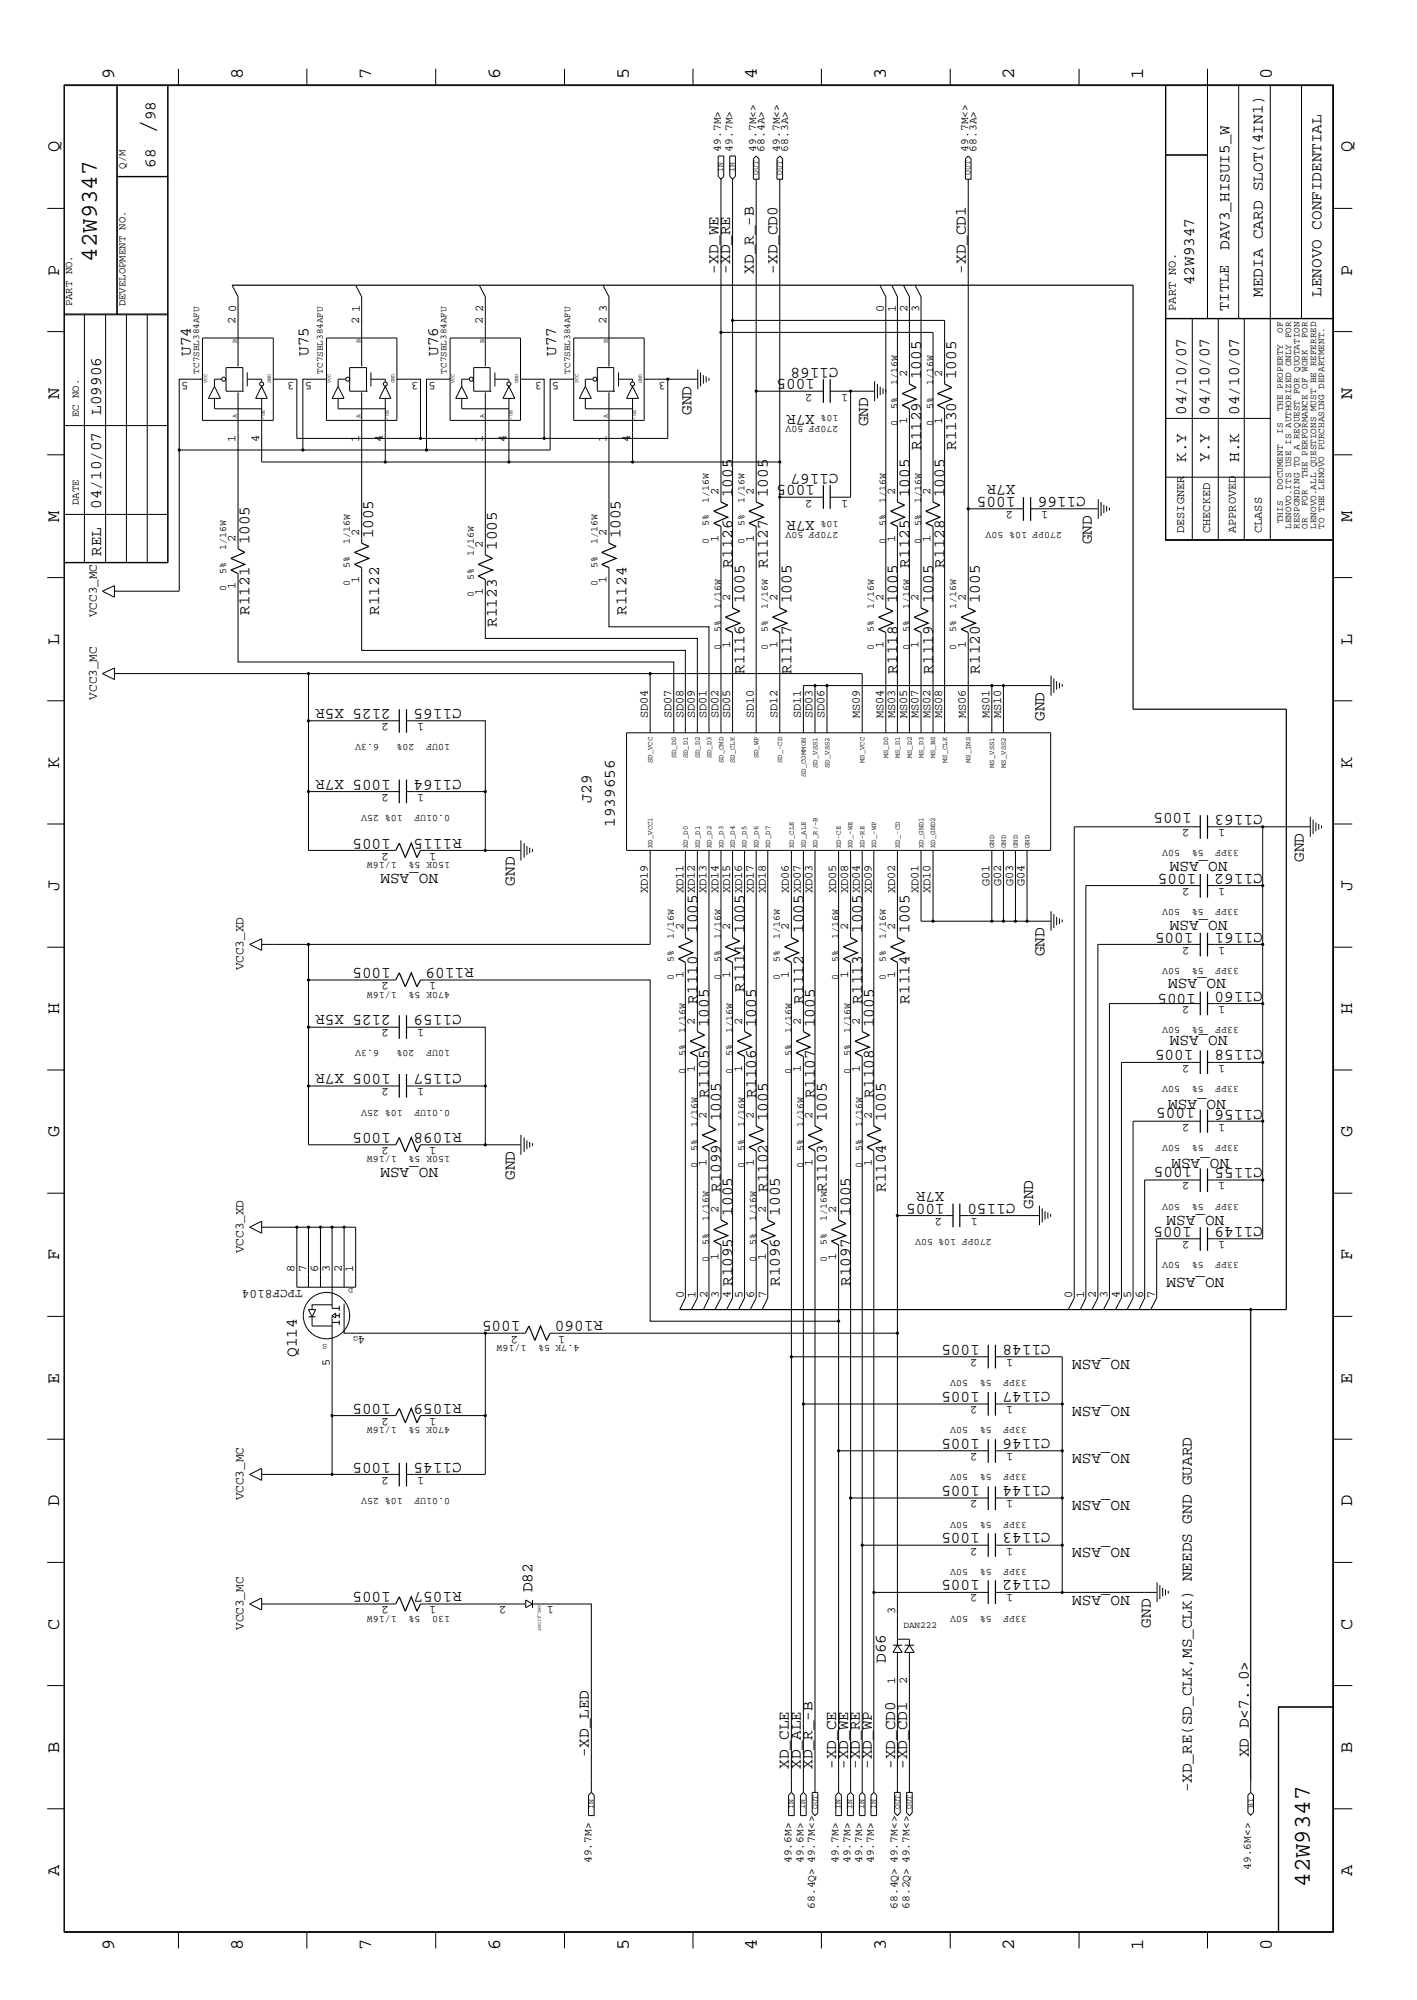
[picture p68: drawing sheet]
<svg xmlns="http://www.w3.org/2000/svg" width="300mm" height="423mm" viewBox="0 0 300 423" stroke-linecap="round" stroke-linejoin="round" font-family="sans-serif">
<defs><g id="words">
<text font-size="5.2" x="32.9" y="28.4" transform="rotate(-90 32.9 28.4)">/</text>
<g font-size="5.1">
<text x="20.5" y="55.4" transform="rotate(-90 20.5 55.4)">42W9347</text>
<text x="277.2" y="399.4" transform="rotate(-90 277.2 399.4)">42W9347</text>
</g>
<g font-size="4">
<text x="24.1" y="16.7" transform="rotate(-90 24.1 16.7)">9</text>
<text x="51.4" y="16.7" transform="rotate(-90 51.4 16.7)">8</text>
<text x="78.6" y="16.7" transform="rotate(-90 78.6 16.7)">7</text>
<text x="105.8" y="16.7" transform="rotate(-90 105.8 16.7)">6</text>
<text x="133.1" y="16.7" transform="rotate(-90 133.1 16.7)">5</text>
<text x="160.2" y="16.7" transform="rotate(-90 160.2 16.7)">4</text>
<text x="187.5" y="16.7" transform="rotate(-90 187.5 16.7)">3</text>
<text x="214.6" y="16.7" transform="rotate(-90 214.6 16.7)">2</text>
<text x="241.9" y="16.7" transform="rotate(-90 241.9 16.7)">1</text>
<text x="269.2" y="16.7" transform="rotate(-90 269.2 16.7)">0</text>
<text x="12.5" y="32.3" transform="rotate(-90 12.5 32.3)">Q</text>
<text x="286.2" y="32.3" transform="rotate(-90 286.2 32.3)">Q</text>
<text x="12.5" y="58.3" transform="rotate(-90 12.5 58.3)">P</text>
<text x="286.2" y="58.3" transform="rotate(-90 286.2 58.3)">P</text>
<text x="12.5" y="84.4" transform="rotate(-90 12.5 84.4)">N</text>
<text x="286.2" y="84.4" transform="rotate(-90 286.2 84.4)">N</text>
<text x="12.5" y="110.5" transform="rotate(-90 12.5 110.5)">M</text>
<text x="286.2" y="110.5" transform="rotate(-90 286.2 110.5)">M</text>
<text x="12.5" y="136.5" transform="rotate(-90 12.5 136.5)">L</text>
<text x="286.2" y="136.5" transform="rotate(-90 286.2 136.5)">L</text>
<text x="12.5" y="162.6" transform="rotate(-90 12.5 162.6)">K</text>
<text x="286.2" y="162.6" transform="rotate(-90 286.2 162.6)">K</text>
<text x="12.5" y="188.6" transform="rotate(-90 12.5 188.6)">J</text>
<text x="286.2" y="188.6" transform="rotate(-90 286.2 188.6)">J</text>
<text x="12.5" y="214.7" transform="rotate(-90 12.5 214.7)">H</text>
<text x="286.2" y="214.7" transform="rotate(-90 286.2 214.7)">H</text>
<text x="12.5" y="240.7" transform="rotate(-90 12.5 240.7)">G</text>
<text x="286.2" y="240.7" transform="rotate(-90 286.2 240.7)">G</text>
<text x="12.5" y="266.8" transform="rotate(-90 12.5 266.8)">F</text>
<text x="286.2" y="266.8" transform="rotate(-90 286.2 266.8)">F</text>
<text x="12.5" y="292.9" transform="rotate(-90 12.5 292.9)">E</text>
<text x="286.2" y="292.9" transform="rotate(-90 286.2 292.9)">E</text>
<text x="12.5" y="318.9" transform="rotate(-90 12.5 318.9)">D</text>
<text x="286.2" y="318.9" transform="rotate(-90 286.2 318.9)">D</text>
<text x="12.5" y="344.9" transform="rotate(-90 12.5 344.9)">C</text>
<text x="286.2" y="344.9" transform="rotate(-90 286.2 344.9)">C</text>
<text x="12.5" y="371" transform="rotate(-90 12.5 371)">B</text>
<text x="286.2" y="371" transform="rotate(-90 286.2 371)">B</text>
<text x="12.5" y="397" transform="rotate(-90 12.5 397)">A</text>
<text x="286.2" y="397" transform="rotate(-90 286.2 397)">A</text>
<text x="24.1" y="412.7" transform="rotate(-90 24.1 412.7)">9</text>
<text x="51.4" y="412.7" transform="rotate(-90 51.4 412.7)">8</text>
<text x="78.6" y="412.7" transform="rotate(-90 78.6 412.7)">7</text>
<text x="105.8" y="412.7" transform="rotate(-90 105.8 412.7)">6</text>
<text x="133.1" y="412.7" transform="rotate(-90 133.1 412.7)">5</text>
<text x="160.2" y="412.7" transform="rotate(-90 160.2 412.7)">4</text>
<text x="187.5" y="412.7" transform="rotate(-90 187.5 412.7)">3</text>
<text x="214.6" y="412.7" transform="rotate(-90 214.6 412.7)">2</text>
<text x="241.9" y="412.7" transform="rotate(-90 241.9 412.7)">1</text>
<text x="269.2" y="412.7" transform="rotate(-90 269.2 412.7)">0</text>
</g>
<g font-size="3.4">
<text x="32.9" y="25.5" transform="rotate(-90 32.9 25.5)">98</text>
<text x="32.9" y="35.5" transform="rotate(-90 32.9 35.5)">68</text>
<text x="260.2" y="52.9" transform="rotate(-90 260.2 52.9)">DAV3_HISUI5_W</text>
<text x="152.1" y="57.9" transform="rotate(-90 152.1 57.9)">-XD_WE</text>
<text x="154.5" y="57.9" transform="rotate(-90 154.5 57.9)">-XD_RE</text>
<text x="159.5" y="57.9" transform="rotate(-90 159.5 57.9)">XD_R_-B</text>
<text x="164.5" y="57.9" transform="rotate(-90 164.5 57.9)">-XD_CD0</text>
<text x="204.4" y="57.9" transform="rotate(-90 204.4 57.9)">-XD_CD1</text>
<text x="252.7" y="60.4" transform="rotate(-90 252.7 60.4)">42W9347</text>
<text x="267.2" y="62.8" transform="rotate(-90 267.2 62.8)">MEDIA CARD SLOT(4IN1)</text>
<text x="279.7" y="62.8" transform="rotate(-90 279.7 62.8)">LENOVO CONFIDENTIAL</text>
<text x="40.4" y="75.4" transform="rotate(-90 40.4 75.4)">U74</text>
<text x="65.3" y="75.4" transform="rotate(-90 65.3 75.4)">U75</text>
<text x="92.7" y="75.4" transform="rotate(-90 92.7 75.4)">U76</text>
<text x="117.7" y="75.4" transform="rotate(-90 117.7 75.4)">U77</text>
<text x="177.5" y="77.8" transform="rotate(-180 177.5 77.8)">C1168</text>
<text x="172.5" y="80.3" transform="rotate(-180 172.5 80.3)">1005</text>
<text x="194.9" y="80.3" transform="rotate(-90 194.9 80.3)">1005</text>
<text x="202.4" y="80.3" transform="rotate(-90 202.4 80.3)">1005</text>
<text x="21.4" y="87.8" transform="rotate(-90 21.4 87.8)">L09906</text>
<text x="146.3" y="87.8" transform="rotate(-90 146.3 87.8)">GND</text>
<text x="172.5" y="87.8" transform="rotate(-180 172.5 87.8)">X7R</text>
<text x="251" y="87.8" transform="rotate(-90 251 87.8)">04/10/07</text>
<text x="255.9" y="87.8" transform="rotate(-90 255.9 87.8)">04/10/07</text>
<text x="262.2" y="87.8" transform="rotate(-90 262.2 87.8)">04/10/07</text>
<text x="183.7" y="90.3" transform="rotate(-90 183.7 90.3)">GND</text>
<text x="194.9" y="95.2" transform="rotate(-90 194.9 95.2)">R1129</text>
<text x="202.4" y="95.2" transform="rotate(-90 202.4 95.2)">R1130</text>
<text x="177.5" y="100.2" transform="rotate(-180 177.5 100.2)">C1167</text>
<text x="251" y="97.8" transform="rotate(-90 251 97.8)">K.Y</text>
<text x="255.9" y="97.8" transform="rotate(-90 255.9 97.8)">Y.Y</text>
<text x="262.2" y="97.8" transform="rotate(-90 262.2 97.8)">H.K</text>
<text x="21.4" y="107.7" transform="rotate(-90 21.4 107.7)">04/10/07</text>
<text x="155" y="105.2" transform="rotate(-90 155 105.2)">1005</text>
<text x="162.5" y="105.2" transform="rotate(-90 162.5 105.2)">1005</text>
<text x="172.5" y="102.7" transform="rotate(-180 172.5 102.7)">1005</text>
<text x="192.4" y="105.2" transform="rotate(-90 192.4 105.2)">1005</text>
<text x="199.9" y="105.2" transform="rotate(-90 199.9 105.2)">1005</text>
<text x="214.9" y="105.2" transform="rotate(-180 214.9 105.2)">1005</text>
<text x="214.9" y="102.7" transform="rotate(-180 214.9 102.7)">X7R</text>
<text x="229.8" y="105.2" transform="rotate(-180 229.8 105.2)">C1166</text>
<text x="79" y="114" transform="rotate(-90 79 114)">1005</text>
<text x="131.3" y="114" transform="rotate(-90 131.3 114)">1005</text>
<text x="172.5" y="110.2" transform="rotate(-180 172.5 110.2)">X7R</text>
<text x="21.4" y="117.7" transform="rotate(-90 21.4 117.7)">REL</text>
<text x="52.8" y="115.2" transform="rotate(-90 52.8 115.2)">1005</text>
<text x="105.2" y="116.4" transform="rotate(-90 105.2 116.4)">1005</text>
<text x="231.1" y="115.2" transform="rotate(-90 231.1 115.2)">GND</text>
<text x="155" y="120.1" transform="rotate(-90 155 120.1)">R1126</text>
<text x="162.5" y="120.1" transform="rotate(-90 162.5 120.1)">R1127</text>
<text x="192.4" y="120.1" transform="rotate(-90 192.4 120.1)">R1125</text>
<text x="199.9" y="120.1" transform="rotate(-90 199.9 120.1)">R1128</text>
<text x="52.8" y="130.1" transform="rotate(-90 52.8 130.1)">R1121</text>
<text x="80.3" y="130.1" transform="rotate(-90 80.3 130.1)">R1122</text>
<text x="132.6" y="130.1" transform="rotate(-90 132.6 130.1)">R1124</text>
<text x="157.6" y="127.7" transform="rotate(-90 157.6 127.7)">1005</text>
<text x="167.5" y="127.7" transform="rotate(-90 167.5 127.7)">1005</text>
<text x="189.9" y="127.7" transform="rotate(-90 189.9 127.7)">1005</text>
<text x="197.4" y="127.7" transform="rotate(-90 197.4 127.7)">1005</text>
<text x="207.3" y="127.7" transform="rotate(-90 207.3 127.7)">1005</text>
<text x="105.2" y="132.7" transform="rotate(-90 105.2 132.7)">R1123</text>
<text x="157.6" y="142.6" transform="rotate(-90 157.6 142.6)">R1116</text>
<text x="167.5" y="142.6" transform="rotate(-90 167.5 142.6)">R1117</text>
<text x="189.9" y="142.6" transform="rotate(-90 189.9 142.6)">R1118</text>
<text x="197.4" y="142.6" transform="rotate(-90 197.4 142.6)">R1119</text>
<text x="207.3" y="142.6" transform="rotate(-90 207.3 142.6)">R1120</text>
<text x="82.7" y="150.1" transform="rotate(-180 82.7 150.1)">2125 X5R</text>
<text x="97.7" y="150.1" transform="rotate(-180 97.7 150.1)">C1165</text>
<text x="221.1" y="152.6" transform="rotate(-90 221.1 152.6)">GND</text>
<text x="82.7" y="165" transform="rotate(-180 82.7 165)">1005 X7R</text>
<text x="97.7" y="165" transform="rotate(-180 97.7 165)">C1164</text>
<text x="125.1" y="170" transform="rotate(-90 125.1 170)">J29</text>
<text x="252.2" y="172" transform="rotate(-180 252.2 172)">1005</text>
<text x="267.2" y="172.6" transform="rotate(-180 267.2 172.6)">C1163</text>
<text x="82.7" y="177.5" transform="rotate(-180 82.7 177.5)">1005</text>
<text x="97.7" y="177.5" transform="rotate(-180 97.7 177.5)">R1115</text>
<text x="130.1" y="175" transform="rotate(-90 130.1 175)">1939656</text>
<text x="92.7" y="185" transform="rotate(-180 92.7 185)">NO_ASM</text>
<text x="253.2" y="184.9" transform="rotate(-180 253.2 184.9)">1005</text>
<text x="259.8" y="182.5" transform="rotate(-180 259.8 182.5)">NO_ASM</text>
<text x="267.2" y="185" transform="rotate(-180 267.2 185)">C1162</text>
<text x="275.9" y="182.5" transform="rotate(-90 275.9 182.5)">GND</text>
<text x="109" y="187.5" transform="rotate(-90 109 187.5)">GND</text>
<text x="147.6" y="197.4" transform="rotate(-90 147.6 197.4)">1005</text>
<text x="157.6" y="197.4" transform="rotate(-90 157.6 197.4)">1005</text>
<text x="170" y="197.4" transform="rotate(-90 170 197.4)">1005</text>
<text x="182.5" y="197.4" transform="rotate(-90 182.5 197.4)">1005</text>
<text x="192.4" y="197.4" transform="rotate(-90 192.4 197.4)">1005</text>
<text x="252.6" y="197.4" transform="rotate(-180 252.6 197.4)">1005</text>
<text x="259.8" y="195" transform="rotate(-180 259.8 195)">NO_ASM</text>
<text x="267.2" y="197.4" transform="rotate(-180 267.2 197.4)">C1161</text>
<text x="221.1" y="202.4" transform="rotate(-90 221.1 202.4)">GND</text>
<text x="82.7" y="204.9" transform="rotate(-180 82.7 204.9)">1005</text>
<text x="100.2" y="204.9" transform="rotate(-180 100.2 204.9)">R1109</text>
<text x="157.6" y="209.9" transform="rotate(-90 157.6 209.9)">R1111</text>
<text x="259.4" y="207.2" transform="rotate(-180 259.4 207.2)">NO_ASM</text>
<text x="267.2" y="209.9" transform="rotate(-180 267.2 209.9)">C1160</text>
<text x="82.7" y="214.9" transform="rotate(-180 82.7 214.9)">2125 X5R</text>
<text x="97.7" y="214.9" transform="rotate(-180 97.7 214.9)">C1159</text>
<text x="147.6" y="212.4" transform="rotate(-90 147.6 212.4)">R1110</text>
<text x="170" y="212.4" transform="rotate(-90 170 212.4)">R1112</text>
<text x="182.5" y="212.4" transform="rotate(-90 182.5 212.4)">R1113</text>
<text x="192.4" y="212.4" transform="rotate(-90 192.4 212.4)">R1114</text>
<text x="253.1" y="210.4" transform="rotate(-180 253.1 210.4)">1005</text>
<text x="150" y="217.4" transform="rotate(-90 150 217.4)">1005</text>
<text x="160" y="217.4" transform="rotate(-90 160 217.4)">1005</text>
<text x="172.5" y="217.4" transform="rotate(-90 172.5 217.4)">1005</text>
<text x="184.9" y="217.4" transform="rotate(-90 184.9 217.4)">1005</text>
<text x="259.8" y="219.3" transform="rotate(-180 259.8 219.3)">NO_ASM</text>
<text x="82.7" y="227.3" transform="rotate(-180 82.7 227.3)">1005 X7R</text>
<text x="97.7" y="227.3" transform="rotate(-180 97.7 227.3)">C1157</text>
<text x="252.6" y="222.2" transform="rotate(-180 252.6 222.2)">1005</text>
<text x="267.2" y="222.3" transform="rotate(-180 267.2 222.3)">C1158</text>
<text x="150" y="232.3" transform="rotate(-90 150 232.3)">R1105</text>
<text x="160" y="232.3" transform="rotate(-90 160 232.3)">R1106</text>
<text x="172.5" y="232.3" transform="rotate(-90 172.5 232.3)">R1107</text>
<text x="184.9" y="232.3" transform="rotate(-90 184.9 232.3)">R1108</text>
<text x="259.4" y="232.8" transform="rotate(-180 259.4 232.8)">NO_ASM</text>
<text x="82.7" y="239.8" transform="rotate(-180 82.7 239.8)">1005</text>
<text x="97.7" y="239.8" transform="rotate(-180 97.7 239.8)">R1098</text>
<text x="152.6" y="237.3" transform="rotate(-90 152.6 237.3)">1005</text>
<text x="162.5" y="237.3" transform="rotate(-90 162.5 237.3)">1005</text>
<text x="175" y="237.3" transform="rotate(-90 175 237.3)">1005</text>
<text x="187.5" y="237.3" transform="rotate(-90 187.5 237.3)">1005</text>
<text x="252.8" y="234.6" transform="rotate(-180 252.8 234.6)">1005</text>
<text x="267.2" y="234.9" transform="rotate(-180 267.2 234.9)">C1156</text>
<text x="260.1" y="245.3" transform="rotate(-180 260.1 245.3)">NO_ASM</text>
<text x="92.7" y="247.3" transform="rotate(-180 92.7 247.3)">NO_ASM</text>
<text x="109" y="249.8" transform="rotate(-90 109 249.8)">GND</text>
<text x="252.3" y="247" transform="rotate(-180 252.3 247)">1005</text>
<text x="267.2" y="247.3" transform="rotate(-180 267.2 247.3)">C1155</text>
<text x="152.6" y="252.3" transform="rotate(-90 152.6 252.3)">R1099</text>
<text x="155" y="257.3" transform="rotate(-90 155 257.3)">1005</text>
<text x="162.5" y="252.3" transform="rotate(-90 162.5 252.3)">R1102</text>
<text x="165" y="257.3" transform="rotate(-90 165 257.3)">1005</text>
<text x="175" y="252.3" transform="rotate(-90 175 252.3)">R1103</text>
<text x="180" y="257.3" transform="rotate(-90 180 257.3)">1005</text>
<text x="187.5" y="252.3" transform="rotate(-90 187.5 252.3)">R1104</text>
<text x="199.9" y="252.3" transform="rotate(-180 199.9 252.3)">X7R</text>
<text x="199.9" y="254.8" transform="rotate(-180 199.9 254.8)">1005</text>
<text x="214.9" y="254.8" transform="rotate(-180 214.9 254.8)">C1150</text>
<text x="218.6" y="255.9" transform="rotate(-90 218.6 255.9)">GND</text>
<text x="259.1" y="257.3" transform="rotate(-180 259.1 257.3)">NO_ASM</text>
<text x="252.2" y="259.8" transform="rotate(-180 252.2 259.8)">1005</text>
<text x="267.2" y="259.8" transform="rotate(-180 267.2 259.8)">C1149</text>
<text x="155" y="272.2" transform="rotate(-90 155 272.2)">R1095</text>
<text x="165" y="272.2" transform="rotate(-90 165 272.2)">R1096</text>
<text x="180" y="272.2" transform="rotate(-90 180 272.2)">R1097</text>
<text x="259.1" y="270.4" transform="rotate(-180 259.1 270.4)">NO_ASM</text>
<text x="110.2" y="279.7" transform="rotate(-180 110.2 279.7)">1005</text>
<text x="127.6" y="279.7" transform="rotate(-180 127.6 279.7)">R1060</text>
<text x="62.8" y="287.2" transform="rotate(-90 62.8 287.2)">Q114</text>
<text x="207.3" y="284.6" transform="rotate(-180 207.3 284.6)">1005</text>
<text x="222.3" y="284.6" transform="rotate(-180 222.3 284.6)">C1148</text>
<text x="239.1" y="287.9" transform="rotate(-180 239.1 287.9)">NO_ASM</text>
<text x="82.7" y="297.2" transform="rotate(-180 82.7 297.2)">1005</text>
<text x="97.7" y="297.2" transform="rotate(-180 97.7 297.2)">R1059</text>
<text x="207.3" y="294.6" transform="rotate(-180 207.3 294.6)">1005</text>
<text x="222.3" y="294.6" transform="rotate(-180 222.3 294.6)">C1147</text>
<text x="239.1" y="297.9" transform="rotate(-180 239.1 297.9)">NO_ASM</text>
<text x="207.3" y="304.6" transform="rotate(-180 207.3 304.6)">1005</text>
<text x="222.3" y="304.6" transform="rotate(-180 222.3 304.6)">C1146</text>
<text x="82.7" y="309.6" transform="rotate(-180 82.7 309.6)">1005</text>
<text x="97.7" y="309.6" transform="rotate(-180 97.7 309.6)">C1145</text>
<text x="239.1" y="307.8" transform="rotate(-180 239.1 307.8)">NO_ASM</text>
<text x="207.3" y="314.6" transform="rotate(-180 207.3 314.6)">1005</text>
<text x="222.3" y="314.6" transform="rotate(-180 222.3 314.6)">C1144</text>
<text x="239.1" y="317.8" transform="rotate(-180 239.1 317.8)">NO_ASM</text>
<text x="207.3" y="324.5" transform="rotate(-180 207.3 324.5)">1005</text>
<text x="222.3" y="324.5" transform="rotate(-180 222.3 324.5)">C1143</text>
<text x="239.1" y="327.7" transform="rotate(-180 239.1 327.7)">NO_ASM</text>
<text x="207.3" y="334.5" transform="rotate(-180 207.3 334.5)">1005</text>
<text x="222.3" y="334.5" transform="rotate(-180 222.3 334.5)">C1142</text>
<text x="82.7" y="337.1" transform="rotate(-180 82.7 337.1)">1005</text>
<text x="97.7" y="337.1" transform="rotate(-180 97.7 337.1)">R1057</text>
<text x="112.7" y="337.1" transform="rotate(-90 112.7 337.1)">D82</text>
<text x="239.1" y="337.7" transform="rotate(-180 239.1 337.7)">NO_ASM</text>
<text x="243.5" y="344.5" transform="rotate(-90 243.5 344.5)">GND</text>
<text x="187.5" y="352" transform="rotate(-90 187.5 352)">D66</text>
<text x="124.6" y="371.9" transform="rotate(-90 124.6 371.9)">-XD_LED</text>
<text x="264.2" y="371.9" transform="rotate(-90 264.2 371.9)">XD_D&lt;7..0&gt;</text>
<text x="167" y="374.4" transform="rotate(-90 167 374.4)">XD_CLE</text>
<text x="169.5" y="374.4" transform="rotate(-90 169.5 374.4)">XD_ALE</text>
<text x="172" y="374.4" transform="rotate(-90 172 374.4)">XD_R_-B</text>
<text x="177" y="374.4" transform="rotate(-90 177 374.4)">-XD_CE</text>
<text x="179.5" y="374.4" transform="rotate(-90 179.5 374.4)">-XD_WE</text>
<text x="181.9" y="374.4" transform="rotate(-90 181.9 374.4)">-XD_RE</text>
<text x="184.5" y="374.4" transform="rotate(-90 184.5 374.4)">-XD_WP</text>
<text x="189.4" y="374.4" transform="rotate(-90 189.4 374.4)">-XD_CD0</text>
<text x="191.9" y="374.4" transform="rotate(-90 191.9 374.4)">-XD_CD1</text>
<text x="252.2" y="379.4" transform="rotate(-90 252.2 379.4)">-XD_RE(SD_CLK,MS_CLK) NEEDS GND GUARD</text>
</g>
<text font-size="3.2" x="260" y="65.8" transform="rotate(-90 260 65.8)">TITLE</text>
<g font-size="2.7">
<text x="20.5" y="130.6" transform="rotate(-90 20.5 130.6)">VCC3_MC</text>
<text x="20.5" y="148.1" transform="rotate(-90 20.5 148.1)">VCC3_MC</text>
<text x="51.6" y="205.4" transform="rotate(-90 51.6 205.4)">VCC3_XD</text>
<text x="51.6" y="265.3" transform="rotate(-90 51.6 265.3)">VCC3_XD</text>
<text x="64.1" y="273" transform="rotate(-180 64.1 273)">TPCF8104</text>
<text x="51.6" y="317.6" transform="rotate(-90 51.6 317.6)">VCC3_MC</text>
<text x="51.6" y="345" transform="rotate(-90 51.6 345)">VCC3_MC</text>
</g>
<g font-size="2.5">
<text x="50" y="66" transform="rotate(-90 50 66)">0</text>
<text x="76.1" y="66" transform="rotate(-90 76.1 66)">1</text>
<text x="102.3" y="66" transform="rotate(-90 102.3 66)">2</text>
<text x="128.4" y="66" transform="rotate(-90 128.4 66)">3</text>
<text x="187" y="66" transform="rotate(-90 187 66)">0</text>
<text x="189.6" y="66" transform="rotate(-90 189.6 66)">1</text>
<text x="192" y="66" transform="rotate(-90 192 66)">2</text>
<text x="194.5" y="66" transform="rotate(-90 194.5 66)">3</text>
<text x="248.8" y="65.8" transform="rotate(-90 248.8 65.8)">PART NO.</text>
<text x="49.9" y="68.6" transform="rotate(-90 49.9 68.6)">2</text>
<text x="76" y="68.6" transform="rotate(-90 76 68.6)">2</text>
<text x="102.2" y="68.6" transform="rotate(-90 102.2 68.6)">2</text>
<text x="128.4" y="68.6" transform="rotate(-90 128.4 68.6)">2</text>
<text x="39.9" y="80.8" transform="rotate(-180 39.9 80.8)">5</text>
<text x="62.3" y="80.8" transform="rotate(-180 62.3 80.8)">3</text>
<text x="66" y="80.8" transform="rotate(-180 66 80.8)">5</text>
<text x="88.6" y="80.8" transform="rotate(-180 88.6 80.8)">3</text>
<text x="92.2" y="80.8" transform="rotate(-180 92.2 80.8)">5</text>
<text x="114.7" y="80.8" transform="rotate(-180 114.7 80.8)">3</text>
<text x="118.4" y="80.8" transform="rotate(-180 118.4 80.8)">5</text>
<text x="140.9" y="80.8" transform="rotate(-180 140.9 80.8)">3</text>
<text x="172" y="83.3" transform="rotate(-180 172 83.3)">2</text>
<text x="179.5" y="83.3" transform="rotate(-180 179.5 83.3)">1</text>
<text x="191.9" y="79.8" transform="rotate(-90 191.9 79.8)">2</text>
<text x="199.4" y="79.8" transform="rotate(-90 199.4 79.8)">2</text>
<text x="191.9" y="89.8" transform="rotate(-90 191.9 89.8)">1</text>
<text x="199.4" y="89.8" transform="rotate(-90 199.4 89.8)">1</text>
<text x="49.9" y="93.6" transform="rotate(-90 49.9 93.6)">1</text>
<text x="54.9" y="93.6" transform="rotate(-90 54.9 93.6)">4</text>
<text x="76" y="93.6" transform="rotate(-90 76 93.6)">1</text>
<text x="81" y="93.6" transform="rotate(-90 81 93.6)">4</text>
<text x="102.2" y="93.6" transform="rotate(-90 102.2 93.6)">1</text>
<text x="107.2" y="93.6" transform="rotate(-90 107.2 93.6)">4</text>
<text x="128.4" y="93.6" transform="rotate(-90 128.4 93.6)">1</text>
<text x="133.3" y="93.6" transform="rotate(-90 133.3 93.6)">4</text>
<text x="152.1" y="104.7" transform="rotate(-90 152.1 104.7)">2</text>
<text x="159.5" y="104.7" transform="rotate(-90 159.5 104.7)">2</text>
<text x="172" y="105.7" transform="rotate(-180 172 105.7)">2</text>
<text x="179.5" y="105.7" transform="rotate(-180 179.5 105.7)">1</text>
<text x="189.4" y="104.7" transform="rotate(-90 189.4 104.7)">2</text>
<text x="196.9" y="104.7" transform="rotate(-90 196.9 104.7)">2</text>
<text x="76" y="113.5" transform="rotate(-90 76 113.5)">2</text>
<text x="128.4" y="113.5" transform="rotate(-90 128.4 113.5)">2</text>
<text x="214.4" y="108.2" transform="rotate(-180 214.4 108.2)">2</text>
<text x="221.8" y="108.2" transform="rotate(-180 221.8 108.2)">1</text>
<text x="250.6" y="112.9" transform="rotate(-90 250.6 112.9)">DESIGNER</text>
<text x="256.1" y="112.9" transform="rotate(-90 256.1 112.9)">CHECKED</text>
<text x="261.5" y="112.9" transform="rotate(-90 261.5 112.9)">APPROVED</text>
<text x="267" y="112.9" transform="rotate(-90 267 112.9)">CLASS</text>
<text x="49.9" y="114.7" transform="rotate(-90 49.9 114.7)">2</text>
<text x="102.2" y="115.9" transform="rotate(-90 102.2 115.9)">2</text>
<text x="152.1" y="114.7" transform="rotate(-90 152.1 114.7)">1</text>
<text x="159.5" y="114.7" transform="rotate(-90 159.5 114.7)">1</text>
<text x="189.4" y="114.7" transform="rotate(-90 189.4 114.7)">1</text>
<text x="196.9" y="114.7" transform="rotate(-90 196.9 114.7)">1</text>
<text x="49.9" y="124.7" transform="rotate(-90 49.9 124.7)">1</text>
<text x="76" y="123.4" transform="rotate(-90 76 123.4)">1</text>
<text x="102.2" y="126" transform="rotate(-90 102.2 126)">1</text>
<text x="128.4" y="123.4" transform="rotate(-90 128.4 123.4)">1</text>
<text x="154.5" y="127.2" transform="rotate(-90 154.5 127.2)">2</text>
<text x="164.5" y="127.2" transform="rotate(-90 164.5 127.2)">2</text>
<text x="186.9" y="127.2" transform="rotate(-90 186.9 127.2)">2</text>
<text x="194.4" y="127.2" transform="rotate(-90 194.4 127.2)">2</text>
<text x="204.4" y="127.2" transform="rotate(-90 204.4 127.2)">2</text>
<text x="154.5" y="137.2" transform="rotate(-90 154.5 137.2)">1</text>
<text x="164.5" y="137.2" transform="rotate(-90 164.5 137.2)">1</text>
<text x="186.9" y="137.2" transform="rotate(-90 186.9 137.2)">1</text>
<text x="194.4" y="137.2" transform="rotate(-90 194.4 137.2)">1</text>
<text x="204.4" y="137.2" transform="rotate(-90 204.4 137.2)">1</text>
<text x="82.3" y="153.1" transform="rotate(-180 82.3 153.1)">2</text>
<text x="89.7" y="153.1" transform="rotate(-180 89.7 153.1)">1</text>
<text x="137.1" y="152.1" transform="rotate(-90 137.1 152.1)">SD04</text>
<text x="142.1" y="152.1" transform="rotate(-90 142.1 152.1)">SD07</text>
<text x="144.6" y="152.1" transform="rotate(-90 144.6 152.1)">SD08</text>
<text x="147.1" y="152.1" transform="rotate(-90 147.1 152.1)">SD09</text>
<text x="149.5" y="152.1" transform="rotate(-90 149.5 152.1)">SD01</text>
<text x="152.1" y="152.1" transform="rotate(-90 152.1 152.1)">SD02</text>
<text x="154.5" y="152.1" transform="rotate(-90 154.5 152.1)">SD05</text>
<text x="159.5" y="152.1" transform="rotate(-90 159.5 152.1)">SD10</text>
<text x="164.5" y="152.1" transform="rotate(-90 164.5 152.1)">SD12</text>
<text x="169.5" y="152.1" transform="rotate(-90 169.5 152.1)">SD11</text>
<text x="172" y="152.1" transform="rotate(-90 172 152.1)">SD03</text>
<text x="174.5" y="152.1" transform="rotate(-90 174.5 152.1)">SD06</text>
<text x="181.9" y="152.1" transform="rotate(-90 181.9 152.1)">MS09</text>
<text x="186.9" y="152.1" transform="rotate(-90 186.9 152.1)">MS04</text>
<text x="189.4" y="152.1" transform="rotate(-90 189.4 152.1)">MS03</text>
<text x="191.9" y="152.1" transform="rotate(-90 191.9 152.1)">MS05</text>
<text x="194.4" y="152.1" transform="rotate(-90 194.4 152.1)">MS07</text>
<text x="196.9" y="152.1" transform="rotate(-90 196.9 152.1)">MS02</text>
<text x="199.4" y="152.1" transform="rotate(-90 199.4 152.1)">MS08</text>
<text x="204.4" y="152.1" transform="rotate(-90 204.4 152.1)">MS06</text>
<text x="209.4" y="152.1" transform="rotate(-90 209.4 152.1)">MS01</text>
<text x="211.8" y="152.1" transform="rotate(-90 211.8 152.1)">MS10</text>
<text x="82.3" y="168.1" transform="rotate(-180 82.3 168.1)">2</text>
<text x="89.7" y="168.1" transform="rotate(-180 89.7 168.1)">1</text>
<text x="251.7" y="175.5" transform="rotate(-180 251.7 175.5)">2</text>
<text x="259.2" y="175.5" transform="rotate(-180 259.2 175.5)">1</text>
<text x="82.3" y="180.5" transform="rotate(-180 82.3 180.5)">2</text>
<text x="92.3" y="180.5" transform="rotate(-180 92.3 180.5)">1</text>
<text x="137.1" y="189.1" transform="rotate(-90 137.1 189.1)">XD19</text>
<text x="144.6" y="189.1" transform="rotate(-90 144.6 189.1)">XD11</text>
<text x="147.1" y="189.1" transform="rotate(-90 147.1 189.1)">XD12</text>
<text x="149.5" y="189.1" transform="rotate(-90 149.5 189.1)">XD13</text>
<text x="152.1" y="189.1" transform="rotate(-90 152.1 189.1)">XD14</text>
<text x="154.5" y="189.1" transform="rotate(-90 154.5 189.1)">XD15</text>
<text x="157.1" y="189.1" transform="rotate(-90 157.1 189.1)">XD16</text>
<text x="159.5" y="189.1" transform="rotate(-90 159.5 189.1)">XD17</text>
<text x="162.1" y="189.1" transform="rotate(-90 162.1 189.1)">XD18</text>
<text x="167" y="189.1" transform="rotate(-90 167 189.1)">XD06</text>
<text x="169.5" y="189.1" transform="rotate(-90 169.5 189.1)">XD07</text>
<text x="172" y="189.1" transform="rotate(-90 172 189.1)">XD03</text>
<text x="177" y="189.1" transform="rotate(-90 177 189.1)">XD05</text>
<text x="179.5" y="189.1" transform="rotate(-90 179.5 189.1)">XD08</text>
<text x="181.9" y="189.1" transform="rotate(-90 181.9 189.1)">XD04</text>
<text x="184.5" y="189.1" transform="rotate(-90 184.5 189.1)">XD09</text>
<text x="189.4" y="189.1" transform="rotate(-90 189.4 189.1)">XD02</text>
<text x="194.4" y="189.1" transform="rotate(-90 194.4 189.1)">XD01</text>
<text x="196.9" y="189.1" transform="rotate(-90 196.9 189.1)">XD10</text>
<text x="209.4" y="187.5" transform="rotate(-90 209.4 187.5)">G01</text>
<text x="211.8" y="187.5" transform="rotate(-90 211.8 187.5)">G02</text>
<text x="214.4" y="187.5" transform="rotate(-90 214.4 187.5)">G03</text>
<text x="216.8" y="187.5" transform="rotate(-90 216.8 187.5)">G04</text>
<text x="251.7" y="188" transform="rotate(-180 251.7 188)">2</text>
<text x="259.2" y="188" transform="rotate(-180 259.2 188)">1</text>
<text x="144.6" y="196.9" transform="rotate(-90 144.6 196.9)">2</text>
<text x="154.5" y="196.9" transform="rotate(-90 154.5 196.9)">2</text>
<text x="167" y="196.9" transform="rotate(-90 167 196.9)">2</text>
<text x="179.5" y="196.9" transform="rotate(-90 179.5 196.9)">2</text>
<text x="189.4" y="196.9" transform="rotate(-90 189.4 196.9)">2</text>
<text x="251.7" y="200.4" transform="rotate(-180 251.7 200.4)">2</text>
<text x="259.2" y="200.4" transform="rotate(-180 259.2 200.4)">1</text>
<text x="82.3" y="207.9" transform="rotate(-180 82.3 207.9)">2</text>
<text x="92.3" y="207.9" transform="rotate(-180 92.3 207.9)">1</text>
<text x="144.6" y="206.9" transform="rotate(-90 144.6 206.9)">1</text>
<text x="154.5" y="206.9" transform="rotate(-90 154.5 206.9)">1</text>
<text x="167" y="206.9" transform="rotate(-90 167 206.9)">1</text>
<text x="179.5" y="206.9" transform="rotate(-90 179.5 206.9)">1</text>
<text x="189.4" y="206.9" transform="rotate(-90 189.4 206.9)">1</text>
<text x="251.7" y="212.9" transform="rotate(-180 251.7 212.9)">2</text>
<text x="259.2" y="212.9" transform="rotate(-180 259.2 212.9)">1</text>
<text x="82.3" y="217.8" transform="rotate(-180 82.3 217.8)">2</text>
<text x="89.7" y="217.8" transform="rotate(-180 89.7 217.8)">1</text>
<text x="147.1" y="216.9" transform="rotate(-90 147.1 216.9)">2</text>
<text x="157.1" y="216.9" transform="rotate(-90 157.1 216.9)">2</text>
<text x="169.5" y="216.9" transform="rotate(-90 169.5 216.9)">2</text>
<text x="181.9" y="216.9" transform="rotate(-90 181.9 216.9)">2</text>
<text x="147.1" y="226.9" transform="rotate(-90 147.1 226.9)">1</text>
<text x="157.1" y="226.9" transform="rotate(-90 157.1 226.9)">1</text>
<text x="169.5" y="226.9" transform="rotate(-90 169.5 226.9)">1</text>
<text x="181.9" y="226.9" transform="rotate(-90 181.9 226.9)">1</text>
<text x="251.7" y="225.4" transform="rotate(-180 251.7 225.4)">2</text>
<text x="259.2" y="225.4" transform="rotate(-180 259.2 225.4)">1</text>
<text x="82.3" y="230.4" transform="rotate(-180 82.3 230.4)">2</text>
<text x="89.7" y="230.4" transform="rotate(-180 89.7 230.4)">1</text>
<text x="149.5" y="236.8" transform="rotate(-90 149.5 236.8)">2</text>
<text x="159.5" y="236.8" transform="rotate(-90 159.5 236.8)">2</text>
<text x="172" y="236.8" transform="rotate(-90 172 236.8)">2</text>
<text x="184.5" y="236.8" transform="rotate(-90 184.5 236.8)">2</text>
<text x="251.7" y="237.8" transform="rotate(-180 251.7 237.8)">2</text>
<text x="259.2" y="237.8" transform="rotate(-180 259.2 237.8)">1</text>
<text x="82.3" y="242.8" transform="rotate(-180 82.3 242.8)">2</text>
<text x="92.3" y="242.8" transform="rotate(-180 92.3 242.8)">1</text>
<text x="149.5" y="246.8" transform="rotate(-90 149.5 246.8)">1</text>
<text x="159.5" y="246.8" transform="rotate(-90 159.5 246.8)">1</text>
<text x="172" y="246.8" transform="rotate(-90 172 246.8)">1</text>
<text x="184.5" y="246.8" transform="rotate(-90 184.5 246.8)">1</text>
<text x="251.7" y="250.3" transform="rotate(-180 251.7 250.3)">2</text>
<text x="259.2" y="250.3" transform="rotate(-180 259.2 250.3)">1</text>
<text x="152.1" y="256.8" transform="rotate(-90 152.1 256.8)">2</text>
<text x="162.1" y="256.8" transform="rotate(-90 162.1 256.8)">2</text>
<text x="177" y="256.8" transform="rotate(-90 177 256.8)">2</text>
<text x="199.4" y="257.7" transform="rotate(-180 199.4 257.7)">2</text>
<text x="206.9" y="257.7" transform="rotate(-180 206.9 257.7)">1</text>
<text x="251.7" y="262.7" transform="rotate(-180 251.7 262.7)">2</text>
<text x="259.2" y="262.7" transform="rotate(-180 259.2 262.7)">1</text>
<text x="62.3" y="269.2" transform="rotate(-90 62.3 269.2)">8</text>
<text x="64.9" y="269.2" transform="rotate(-90 64.9 269.2)">7</text>
<text x="67.3" y="269.2" transform="rotate(-90 67.3 269.2)">6</text>
<text x="69.8" y="269.2" transform="rotate(-90 69.8 269.2)">3</text>
<text x="72.3" y="269.2" transform="rotate(-90 72.3 269.2)">2</text>
<text x="74.8" y="269.2" transform="rotate(-90 74.8 269.2)">1</text>
<text x="152.1" y="266.8" transform="rotate(-90 152.1 266.8)">1</text>
<text x="162.1" y="266.8" transform="rotate(-90 162.1 266.8)">1</text>
<text x="177" y="266.8" transform="rotate(-90 177 266.8)">1</text>
<text x="144.7" y="274.8" transform="rotate(-90 144.7 274.8)">0</text>
<text x="147.2" y="274.8" transform="rotate(-90 147.2 274.8)">1</text>
<text x="149.7" y="274.8" transform="rotate(-90 149.7 274.8)">2</text>
<text x="152.1" y="274.8" transform="rotate(-90 152.1 274.8)">3</text>
<text x="154.6" y="274.8" transform="rotate(-90 154.6 274.8)">4</text>
<text x="157.1" y="274.8" transform="rotate(-90 157.1 274.8)">5</text>
<text x="159.6" y="274.8" transform="rotate(-90 159.6 274.8)">6</text>
<text x="162.1" y="274.8" transform="rotate(-90 162.1 274.8)">7</text>
<text x="226.9" y="274.8" transform="rotate(-90 226.9 274.8)">0</text>
<text x="229.4" y="274.8" transform="rotate(-90 229.4 274.8)">1</text>
<text x="231.9" y="274.8" transform="rotate(-90 231.9 274.8)">2</text>
<text x="234.4" y="274.8" transform="rotate(-90 234.4 274.8)">3</text>
<text x="236.9" y="274.8" transform="rotate(-90 236.9 274.8)">4</text>
<text x="239.4" y="274.8" transform="rotate(-90 239.4 274.8)">5</text>
<text x="241.9" y="274.8" transform="rotate(-90 241.9 274.8)">6</text>
<text x="244.3" y="274.8" transform="rotate(-90 244.3 274.8)">7</text>
<text x="77.3" y="282.7" transform="rotate(-180 77.3 282.7)">4</text>
<text x="109.6" y="282.7" transform="rotate(-180 109.6 282.7)">2</text>
<text x="119.6" y="282.7" transform="rotate(-180 119.6 282.7)">1</text>
<text x="206.8" y="287.7" transform="rotate(-180 206.8 287.7)">2</text>
<text x="214.4" y="287.7" transform="rotate(-180 214.4 287.7)">1</text>
<text x="69.8" y="289.2" transform="rotate(-90 69.8 289.2)">5</text>
<text x="206.8" y="297.6" transform="rotate(-180 206.8 297.6)">2</text>
<text x="214.4" y="297.6" transform="rotate(-180 214.4 297.6)">1</text>
<text x="82.3" y="300.1" transform="rotate(-180 82.3 300.1)">2</text>
<text x="92.3" y="300.1" transform="rotate(-180 92.3 300.1)">1</text>
<text x="206.8" y="307.6" transform="rotate(-180 206.8 307.6)">2</text>
<text x="214.4" y="307.6" transform="rotate(-180 214.4 307.6)">1</text>
<text x="82.3" y="312.6" transform="rotate(-180 82.3 312.6)">2</text>
<text x="89.7" y="312.6" transform="rotate(-180 89.7 312.6)">1</text>
<text x="206.8" y="317.6" transform="rotate(-180 206.8 317.6)">2</text>
<text x="214.4" y="317.6" transform="rotate(-180 214.4 317.6)">1</text>
<text x="206.8" y="327.6" transform="rotate(-180 206.8 327.6)">2</text>
<text x="214.4" y="327.6" transform="rotate(-180 214.4 327.6)">1</text>
<text x="82.3" y="340" transform="rotate(-180 82.3 340)">2</text>
<text x="92.3" y="340" transform="rotate(-180 92.3 340)">1</text>
<text x="107.2" y="340" transform="rotate(-180 107.2 340)">2</text>
<text x="117.2" y="340" transform="rotate(-180 117.2 340)">1</text>
<text x="189.4" y="341.5" transform="rotate(-90 189.4 341.5)">3</text>
<text x="206.8" y="337.5" transform="rotate(-180 206.8 337.5)">2</text>
<text x="214.4" y="337.5" transform="rotate(-180 214.4 337.5)">1</text>
<text x="189.4" y="356.5" transform="rotate(-90 189.4 356.5)">1</text>
<text x="191.9" y="356.5" transform="rotate(-90 191.9 356.5)">2</text>
</g>
<g font-size="2.4">
<text x="152.6" y="32.1" transform="rotate(-90 152.6 32.1)">49.7M&gt;</text>
<text x="155" y="32.1" transform="rotate(-90 155 32.1)">49.7M&gt;</text>
<text x="160" y="32.1" transform="rotate(-90 160 32.1)">49.7M&lt;&gt;</text>
<text x="161.8" y="32.1" transform="rotate(-90 161.8 32.1)">68.4A&gt;</text>
<text x="165" y="32.1" transform="rotate(-90 165 32.1)">49.7M&lt;&gt;</text>
<text x="166.8" y="32.1" transform="rotate(-90 166.8 32.1)">68.3A&gt;</text>
<text x="204.9" y="32.1" transform="rotate(-90 204.9 32.1)">49.7M&lt;&gt;</text>
<text x="206.7" y="32.1" transform="rotate(-90 206.7 32.1)">68.3A&gt;</text>
<text x="125.1" y="394.4" transform="rotate(-90 125.1 394.4)">49.7M&gt;</text>
<text x="167.5" y="394.4" transform="rotate(-90 167.5 394.4)">49.6M&gt;</text>
<text x="170" y="394.4" transform="rotate(-90 170 394.4)">49.6M&gt;</text>
<text x="177.5" y="394.4" transform="rotate(-90 177.5 394.4)">49.7M&gt;</text>
<text x="180" y="394.4" transform="rotate(-90 180 394.4)">49.7M&gt;</text>
<text x="182.5" y="394.4" transform="rotate(-90 182.5 394.4)">49.7M&gt;</text>
<text x="184.9" y="394.4" transform="rotate(-90 184.9 394.4)">49.7M&gt;</text>
<text x="264.7" y="395.8" transform="rotate(-90 264.7 395.8)">49.6M&lt;&gt;</text>
<text x="172.5" y="404" transform="rotate(-90 172.5 404)">68.4Q&gt; 49.7M&lt;&gt;</text>
<text x="189.9" y="404" transform="rotate(-90 189.9 404)">68.4Q&gt; 49.7M&lt;&gt;</text>
<text x="192.4" y="404" transform="rotate(-90 192.4 404)">68.2Q&gt; 49.7M&lt;&gt;</text>
</g>
<g font-size="2.3">
<text x="26.6" y="35.7" transform="rotate(-90 26.6 35.7)">Q/M</text>
<text x="15.2" y="64.9" transform="rotate(-90 15.2 64.9)">PART NO.</text>
<text x="26.6" y="64.9" transform="rotate(-90 26.6 64.9)">DEVELOPMENT NO.</text>
<text x="16.7" y="88.3" transform="rotate(-90 16.7 88.3)">EC NO.</text>
<text x="16.7" y="106.9" transform="rotate(-90 16.7 106.9)">DATE</text>
</g>
<g font-size="2.1">
<text x="189.9" y="81.5" transform="rotate(-90 189.9 81.5)">1/16W</text>
<text x="197.4" y="81.5" transform="rotate(-90 197.4 81.5)">1/16W</text>
<text x="177.5" y="87.8" transform="rotate(-180 177.5 87.8)">10%</text>
<text x="189.9" y="86.5" transform="rotate(-90 189.9 86.5)">5%</text>
<text x="197.4" y="86.5" transform="rotate(-90 197.4 86.5)">5%</text>
<text x="177.5" y="90.3" transform="rotate(-180 177.5 90.3)">270PF 50V</text>
<text x="189.9" y="90.3" transform="rotate(-90 189.9 90.3)">0</text>
<text x="197.4" y="90.3" transform="rotate(-90 197.4 90.3)">0</text>
<text x="150" y="106.5" transform="rotate(-90 150 106.5)">1/16W</text>
<text x="157.6" y="106.5" transform="rotate(-90 157.6 106.5)">1/16W</text>
<text x="187.5" y="106.5" transform="rotate(-90 187.5 106.5)">1/16W</text>
<text x="194.9" y="106.5" transform="rotate(-90 194.9 106.5)">1/16W</text>
<text x="150" y="111.4" transform="rotate(-90 150 111.4)">5%</text>
<text x="157.6" y="111.4" transform="rotate(-90 157.6 111.4)">5%</text>
<text x="177.5" y="110.2" transform="rotate(-180 177.5 110.2)">10%</text>
<text x="177.5" y="112.7" transform="rotate(-180 177.5 112.7)">270PF 50V</text>
<text x="187.5" y="111.4" transform="rotate(-90 187.5 111.4)">5%</text>
<text x="194.9" y="111.4" transform="rotate(-90 194.9 111.4)">5%</text>
<text x="224.8" y="112.7" transform="rotate(-180 224.8 112.7)">270PF 10% 50V</text>
<text x="47.8" y="116.4" transform="rotate(-90 47.8 116.4)">1/16W</text>
<text x="74" y="115.2" transform="rotate(-90 74 115.2)">1/16W</text>
<text x="100.2" y="117.7" transform="rotate(-90 100.2 117.7)">1/16W</text>
<text x="126.4" y="115.2" transform="rotate(-90 126.4 115.2)">1/16W</text>
<text x="150" y="115.2" transform="rotate(-90 150 115.2)">0</text>
<text x="157.6" y="115.2" transform="rotate(-90 157.6 115.2)">0</text>
<text x="187.5" y="115.2" transform="rotate(-90 187.5 115.2)">0</text>
<text x="194.9" y="115.2" transform="rotate(-90 194.9 115.2)">0</text>
<text x="47.8" y="125.1" transform="rotate(-90 47.8 125.1)">0</text>
<text x="47.8" y="121.4" transform="rotate(-90 47.8 121.4)">5%</text>
<text x="74" y="124" transform="rotate(-90 74 124)">0</text>
<text x="74" y="120.1" transform="rotate(-90 74 120.1)">5%</text>
<text x="100.2" y="122.7" transform="rotate(-90 100.2 122.7)">5%</text>
<text x="126.4" y="124" transform="rotate(-90 126.4 124)">0</text>
<text x="126.4" y="120.1" transform="rotate(-90 126.4 120.1)">5%</text>
<text x="100.2" y="126.4" transform="rotate(-90 100.2 126.4)">0</text>
<text x="152.6" y="128.9" transform="rotate(-90 152.6 128.9)">1/16W</text>
<text x="162.5" y="128.9" transform="rotate(-90 162.5 128.9)">1/16W</text>
<text x="184.9" y="128.9" transform="rotate(-90 184.9 128.9)">1/16W</text>
<text x="192.4" y="128.9" transform="rotate(-90 192.4 128.9)">1/16W</text>
<text x="202.4" y="128.9" transform="rotate(-90 202.4 128.9)">1/16W</text>
<text x="152.6" y="137.7" transform="rotate(-90 152.6 137.7)">0</text>
<text x="152.6" y="133.9" transform="rotate(-90 152.6 133.9)">5%</text>
<text x="162.5" y="137.7" transform="rotate(-90 162.5 137.7)">0</text>
<text x="162.5" y="133.9" transform="rotate(-90 162.5 133.9)">5%</text>
<text x="184.9" y="137.7" transform="rotate(-90 184.9 137.7)">0</text>
<text x="184.9" y="133.9" transform="rotate(-90 184.9 133.9)">5%</text>
<text x="192.4" y="137.7" transform="rotate(-90 192.4 137.7)">0</text>
<text x="192.4" y="133.9" transform="rotate(-90 192.4 133.9)">5%</text>
<text x="202.4" y="137.7" transform="rotate(-90 202.4 137.7)">0</text>
<text x="202.4" y="133.9" transform="rotate(-90 202.4 133.9)">5%</text>
<text x="80.3" y="157.6" transform="rotate(-180 80.3 157.6)">6.3V</text>
<text x="87.7" y="157.6" transform="rotate(-180 87.7 157.6)">20%</text>
<text x="95.3" y="157.6" transform="rotate(-180 95.3 157.6)">10UF</text>
<text x="85.3" y="172.6" transform="rotate(-180 85.3 172.6)">10% 25V</text>
<text x="95.2" y="172.6" transform="rotate(-180 95.2 172.6)">0.01UF</text>
<text x="84" y="182.5" transform="rotate(-180 84 182.5)">1/16W</text>
<text x="95.3" y="182.5" transform="rotate(-180 95.3 182.5)">150K 5%</text>
<text x="249.8" y="180" transform="rotate(-180 249.8 180)">50V</text>
<text x="254.8" y="180" transform="rotate(-180 254.8 180)">5%</text>
<text x="262.2" y="180" transform="rotate(-180 262.2 180)">33PF</text>
<text x="249.8" y="192.4" transform="rotate(-180 249.8 192.4)">50V</text>
<text x="254.8" y="192.4" transform="rotate(-180 254.8 192.4)">5%</text>
<text x="262.2" y="192.4" transform="rotate(-180 262.2 192.4)">33PF</text>
<text x="142.6" y="203.7" transform="rotate(-90 142.6 203.7)">5%</text>
<text x="142.6" y="198.7" transform="rotate(-90 142.6 198.7)">1/16W</text>
<text x="152.6" y="203.7" transform="rotate(-90 152.6 203.7)">5%</text>
<text x="152.6" y="198.7" transform="rotate(-90 152.6 198.7)">1/16W</text>
<text x="165" y="203.7" transform="rotate(-90 165 203.7)">5%</text>
<text x="165" y="198.7" transform="rotate(-90 165 198.7)">1/16W</text>
<text x="177.5" y="203.7" transform="rotate(-90 177.5 203.7)">5%</text>
<text x="177.5" y="198.7" transform="rotate(-90 177.5 198.7)">1/16W</text>
<text x="187.5" y="203.7" transform="rotate(-90 187.5 203.7)">5%</text>
<text x="187.5" y="198.7" transform="rotate(-90 187.5 198.7)">1/16W</text>
<text x="84" y="209.9" transform="rotate(-180 84 209.9)">1/16W</text>
<text x="95.3" y="209.9" transform="rotate(-180 95.3 209.9)">470K 5%</text>
<text x="142.6" y="207.4" transform="rotate(-90 142.6 207.4)">0</text>
<text x="152.6" y="207.4" transform="rotate(-90 152.6 207.4)">0</text>
<text x="165" y="207.4" transform="rotate(-90 165 207.4)">0</text>
<text x="177.5" y="207.4" transform="rotate(-90 177.5 207.4)">0</text>
<text x="187.5" y="207.4" transform="rotate(-90 187.5 207.4)">0</text>
<text x="249.8" y="204.9" transform="rotate(-180 249.8 204.9)">50V</text>
<text x="254.8" y="204.9" transform="rotate(-180 254.8 204.9)">5%</text>
<text x="262.2" y="204.9" transform="rotate(-180 262.2 204.9)">33PF</text>
<text x="145" y="218.6" transform="rotate(-90 145 218.6)">1/16W</text>
<text x="155" y="218.6" transform="rotate(-90 155 218.6)">1/16W</text>
<text x="167.5" y="218.6" transform="rotate(-90 167.5 218.6)">1/16W</text>
<text x="180" y="218.6" transform="rotate(-90 180 218.6)">1/16W</text>
<text x="249.8" y="217.4" transform="rotate(-180 249.8 217.4)">50V</text>
<text x="254.8" y="217.4" transform="rotate(-180 254.8 217.4)">5%</text>
<text x="262.2" y="217.4" transform="rotate(-180 262.2 217.4)">33PF</text>
<text x="80.3" y="222.3" transform="rotate(-180 80.3 222.3)">6.3V</text>
<text x="87.7" y="222.3" transform="rotate(-180 87.7 222.3)">20%</text>
<text x="95.3" y="222.3" transform="rotate(-180 95.3 222.3)">10UF</text>
<text x="145" y="227.3" transform="rotate(-90 145 227.3)">0</text>
<text x="145" y="223.6" transform="rotate(-90 145 223.6)">5%</text>
<text x="155" y="227.3" transform="rotate(-90 155 227.3)">0</text>
<text x="155" y="223.6" transform="rotate(-90 155 223.6)">5%</text>
<text x="167.5" y="227.3" transform="rotate(-90 167.5 227.3)">0</text>
<text x="167.5" y="223.6" transform="rotate(-90 167.5 223.6)">5%</text>
<text x="180" y="227.3" transform="rotate(-90 180 227.3)">0</text>
<text x="180" y="223.6" transform="rotate(-90 180 223.6)">5%</text>
<text x="249.8" y="229.9" transform="rotate(-180 249.8 229.9)">50V</text>
<text x="254.8" y="229.9" transform="rotate(-180 254.8 229.9)">5%</text>
<text x="262.2" y="229.9" transform="rotate(-180 262.2 229.9)">33PF</text>
<text x="85.3" y="234.9" transform="rotate(-180 85.3 234.9)">10% 25V</text>
<text x="95.2" y="234.9" transform="rotate(-180 95.2 234.9)">0.01UF</text>
<text x="147.6" y="238.6" transform="rotate(-90 147.6 238.6)">1/16W</text>
<text x="157.6" y="238.6" transform="rotate(-90 157.6 238.6)">1/16W</text>
<text x="170" y="238.6" transform="rotate(-90 170 238.6)">1/16W</text>
<text x="182.5" y="238.6" transform="rotate(-90 182.5 238.6)">1/16W</text>
<text x="84" y="244.8" transform="rotate(-180 84 244.8)">1/16W</text>
<text x="95.3" y="244.8" transform="rotate(-180 95.3 244.8)">150K 5%</text>
<text x="147.6" y="243.6" transform="rotate(-90 147.6 243.6)">5%</text>
<text x="157.6" y="243.6" transform="rotate(-90 157.6 243.6)">5%</text>
<text x="170" y="243.6" transform="rotate(-90 170 243.6)">5%</text>
<text x="182.5" y="243.6" transform="rotate(-90 182.5 243.6)">5%</text>
<text x="249.8" y="242.3" transform="rotate(-180 249.8 242.3)">50V</text>
<text x="254.8" y="242.3" transform="rotate(-180 254.8 242.3)">5%</text>
<text x="262.2" y="242.3" transform="rotate(-180 262.2 242.3)">33PF</text>
<text x="147.6" y="247.3" transform="rotate(-90 147.6 247.3)">0</text>
<text x="157.6" y="247.3" transform="rotate(-90 157.6 247.3)">0</text>
<text x="170" y="247.3" transform="rotate(-90 170 247.3)">0</text>
<text x="182.5" y="247.3" transform="rotate(-90 182.5 247.3)">0</text>
<text x="249.8" y="254.8" transform="rotate(-180 249.8 254.8)">50V</text>
<text x="254.8" y="254.8" transform="rotate(-180 254.8 254.8)">5%</text>
<text x="262.2" y="254.8" transform="rotate(-180 262.2 254.8)">33PF</text>
<text x="150" y="263.5" transform="rotate(-90 150 263.5)">5%</text>
<text x="150" y="258.5" transform="rotate(-90 150 258.5)">1/16W</text>
<text x="160" y="263.5" transform="rotate(-90 160 263.5)">5%</text>
<text x="160" y="258.5" transform="rotate(-90 160 258.5)">1/16W</text>
<text x="175" y="263.5" transform="rotate(-90 175 263.5)">5%</text>
<text x="175" y="258.5" transform="rotate(-90 175 258.5)">1/16W</text>
<text x="209.9" y="262.2" transform="rotate(-180 209.9 262.2)">270PF 10% 50V</text>
<text x="150" y="267.2" transform="rotate(-90 150 267.2)">0</text>
<text x="160" y="267.2" transform="rotate(-90 160 267.2)">0</text>
<text x="175" y="267.2" transform="rotate(-90 175 267.2)">0</text>
<text x="249.8" y="267.2" transform="rotate(-180 249.8 267.2)">50V</text>
<text x="254.8" y="267.2" transform="rotate(-180 254.8 267.2)">5%</text>
<text x="262.2" y="267.2" transform="rotate(-180 262.2 267.2)">33PF</text>
<text x="111.4" y="284.6" transform="rotate(-180 111.4 284.6)">1/16W</text>
<text x="122.6" y="284.6" transform="rotate(-180 122.6 284.6)">4.7K 5%</text>
<text x="204.9" y="292.2" transform="rotate(-180 204.9 292.2)">50V</text>
<text x="209.9" y="292.2" transform="rotate(-180 209.9 292.2)">5%</text>
<text x="217.3" y="292.2" transform="rotate(-180 217.3 292.2)">33PF</text>
<text x="84" y="302.1" transform="rotate(-180 84 302.1)">1/16W</text>
<text x="95.3" y="302.1" transform="rotate(-180 95.3 302.1)">470K 5%</text>
<text x="204.9" y="302.1" transform="rotate(-180 204.9 302.1)">50V</text>
<text x="209.9" y="302.1" transform="rotate(-180 209.9 302.1)">5%</text>
<text x="217.3" y="302.1" transform="rotate(-180 217.3 302.1)">33PF</text>
<text x="85.3" y="317.1" transform="rotate(-180 85.3 317.1)">10% 25V</text>
<text x="95.2" y="317.1" transform="rotate(-180 95.2 317.1)">0.01UF</text>
<text x="204.9" y="312.1" transform="rotate(-180 204.9 312.1)">50V</text>
<text x="209.9" y="312.1" transform="rotate(-180 209.9 312.1)">5%</text>
<text x="217.3" y="312.1" transform="rotate(-180 217.3 312.1)">33PF</text>
<text x="204.9" y="322.1" transform="rotate(-180 204.9 322.1)">50V</text>
<text x="209.9" y="322.1" transform="rotate(-180 209.9 322.1)">5%</text>
<text x="217.3" y="322.1" transform="rotate(-180 217.3 322.1)">33PF</text>
<text x="204.9" y="332.1" transform="rotate(-180 204.9 332.1)">50V</text>
<text x="209.9" y="332.1" transform="rotate(-180 209.9 332.1)">5%</text>
<text x="217.3" y="332.1" transform="rotate(-180 217.3 332.1)">33PF</text>
<text x="84" y="342" transform="rotate(-180 84 342)">1/16W</text>
<text x="89" y="342" transform="rotate(-180 89 342)">5%</text>
<text x="95.3" y="342" transform="rotate(-180 95.3 342)">130</text>
<text x="204.9" y="342" transform="rotate(-180 204.9 342)">50V</text>
<text x="209.9" y="342" transform="rotate(-180 209.9 342)">5%</text>
<text x="217.3" y="342" transform="rotate(-180 217.3 342)">33PF</text>
</g>
<g font-size="2">
<text x="271.4" y="70.4" transform="rotate(-90 271.4 70.4)">OF</text>
<text x="276.7" y="71.6" transform="rotate(-90 276.7 71.6)">FOR</text>
<text x="42.2" y="79.1" transform="rotate(-90 42.2 79.1)">TC7SBL384AFU</text>
<text x="68.3" y="79.1" transform="rotate(-90 68.3 79.1)">TC7SBL384AFU</text>
<text x="94.5" y="79.1" transform="rotate(-90 94.5 79.1)">TC7SBL384AFU</text>
<text x="120.6" y="79.1" transform="rotate(-90 120.6 79.1)">TC7SBL384AFU</text>
<text x="271.4" y="87" transform="rotate(-90 271.4 87)">THE PROPERTY</text>
<text x="271.4" y="91.8" transform="rotate(-90 271.4 91.8)">IS</text>
<text x="276.7" y="101.3" transform="rotate(-90 276.7 101.3)">THE PERFORMANCE OF WORK</text>
<text x="271.4" y="103.6" transform="rotate(-90 271.4 103.6)">DOCUMENT</text>
<text x="276.7" y="107.2" transform="rotate(-90 276.7 107.2)">FOR</text>
<text x="271.4" y="110.7" transform="rotate(-90 271.4 110.7)">THIS</text>
<text x="273.2" y="111.9" transform="rotate(-90 273.2 111.9)">LENOVO.ITS USE IS AUTHORIZED ONLY FOR</text>
<text x="275" y="111.9" transform="rotate(-90 275 111.9)">RESPONDING TO A REQUEST FOR QUOTATION</text>
<text x="276.7" y="111.9" transform="rotate(-90 276.7 111.9)">OR</text>
<text x="278.6" y="111.9" transform="rotate(-90 278.6 111.9)">LENOVO.ALL QUESTIONS MUST BE REFERRED</text>
<text x="280.2" y="111.9" transform="rotate(-90 280.2 111.9)">TO THE LENOVO PURCHASING DEPARTMENT.</text>
<text x="191.2" y="344.5">DAN222</text>
</g>
<g font-size="1.7">
<text x="153" y="36.3" transform="rotate(-90 153 36.3)">IN</text>
<text x="155.4" y="36.3" transform="rotate(-90 155.4 36.3)">IN</text>
<text x="160.4" y="37" transform="rotate(-90 160.4 37)">OUT</text>
<text x="165.4" y="37" transform="rotate(-90 165.4 37)">OUT</text>
<text x="205.3" y="37" transform="rotate(-90 205.3 37)">OUT</text>
<text x="74.8" y="272.6" transform="rotate(-180 74.8 272.6)">D</text>
<text x="69.3" y="284.4" transform="rotate(-180 69.3 284.4)">S</text>
<text x="75.8" y="282.9" transform="rotate(-180 75.8 282.9)">G</text>
<text x="125.6" y="382.9" transform="rotate(-90 125.6 382.9)">IN</text>
<text x="167.9" y="382.9" transform="rotate(-90 167.9 382.9)">IN</text>
<text x="170.3" y="382.9" transform="rotate(-90 170.3 382.9)">IN</text>
<text x="173" y="382.9" transform="rotate(-90 173 382.9)">OUT</text>
<text x="177.9" y="382.9" transform="rotate(-90 177.9 382.9)">IN</text>
<text x="180.3" y="382.9" transform="rotate(-90 180.3 382.9)">IN</text>
<text x="182.9" y="382.9" transform="rotate(-90 182.9 382.9)">IN</text>
<text x="185.3" y="382.9" transform="rotate(-90 185.3 382.9)">IN</text>
<text x="190.4" y="382.9" transform="rotate(-90 190.4 382.9)">OUT</text>
<text x="192.9" y="382.9" transform="rotate(-90 192.9 382.9)">OUT</text>
<text x="265.2" y="382.6" transform="rotate(-90 265.2 382.6)">BI</text>
</g>
<g font-size="1.6">
<text x="138.1" y="161.5" transform="rotate(-90 138.1 161.5)">SD_VCC</text>
<text x="143.1" y="160.5" transform="rotate(-90 143.1 160.5)">SD_D0</text>
<text x="145.5" y="160.5" transform="rotate(-90 145.5 160.5)">SD_D1</text>
<text x="148.1" y="160.5" transform="rotate(-90 148.1 160.5)">SD_D2</text>
<text x="150.5" y="160.5" transform="rotate(-90 150.5 160.5)">SD_D3</text>
<text x="153.1" y="161.5" transform="rotate(-90 153.1 161.5)">SD_CMD</text>
<text x="155.5" y="161.5" transform="rotate(-90 155.5 161.5)">SD_CLK</text>
<text x="160.5" y="160.5" transform="rotate(-90 160.5 160.5)">SD_WP</text>
<text x="165.5" y="161.5" transform="rotate(-90 165.5 161.5)">SD_-CD</text>
<text x="183" y="161.5" transform="rotate(-90 183 161.5)">MS_VCC</text>
<text x="188" y="160.5" transform="rotate(-90 188 160.5)">MS_D0</text>
<text x="190.4" y="160.5" transform="rotate(-90 190.4 160.5)">MS_D1</text>
<text x="193" y="160.5" transform="rotate(-90 193 160.5)">MS_D2</text>
<text x="195.4" y="160.5" transform="rotate(-90 195.4 160.5)">MS_D3</text>
<text x="197.9" y="160.5" transform="rotate(-90 197.9 160.5)">MS_BS</text>
<text x="200.4" y="161.5" transform="rotate(-90 200.4 161.5)">MS_CLK</text>
<text x="205.4" y="161.5" transform="rotate(-90 205.4 161.5)">MS_INS</text>
<text x="170.5" y="164.5" transform="rotate(-90 170.5 164.5)">SD_COMMON</text>
<text x="173" y="162.6" transform="rotate(-90 173 162.6)">SD_VSS1</text>
<text x="175.5" y="162.6" transform="rotate(-90 175.5 162.6)">SD_VSS2</text>
<text x="210.4" y="162.6" transform="rotate(-90 210.4 162.6)">MS_VSS1</text>
<text x="212.9" y="162.6" transform="rotate(-90 212.9 162.6)">MS_VSS2</text>
<text x="138.1" y="179.5" transform="rotate(-90 138.1 179.5)">XD_VCC1</text>
<text x="145.5" y="179.5" transform="rotate(-90 145.5 179.5)">XD_D0</text>
<text x="148.1" y="179.5" transform="rotate(-90 148.1 179.5)">XD_D1</text>
<text x="150.5" y="179.5" transform="rotate(-90 150.5 179.5)">XD_D2</text>
<text x="153.1" y="179.5" transform="rotate(-90 153.1 179.5)">XD_D3</text>
<text x="155.5" y="179.5" transform="rotate(-90 155.5 179.5)">XD_D4</text>
<text x="158" y="179.5" transform="rotate(-90 158 179.5)">XD_D5</text>
<text x="160.5" y="179.5" transform="rotate(-90 160.5 179.5)">XD_D6</text>
<text x="163" y="179.5" transform="rotate(-90 163 179.5)">XD_D7</text>
<text x="168" y="179.5" transform="rotate(-90 168 179.5)">XD_CLE</text>
<text x="170.5" y="179.5" transform="rotate(-90 170.5 179.5)">XD_ALE</text>
<text x="173" y="179.5" transform="rotate(-90 173 179.5)">XD_R/-B</text>
<text x="178" y="179.5" transform="rotate(-90 178 179.5)">XD-CE</text>
<text x="180.4" y="179.5" transform="rotate(-90 180.4 179.5)">XD_-WE</text>
<text x="183" y="179.5" transform="rotate(-90 183 179.5)">XD-RE</text>
<text x="185.4" y="179.5" transform="rotate(-90 185.4 179.5)">XD_-WP</text>
<text x="190.4" y="179.5" transform="rotate(-90 190.4 179.5)">XD_-CD</text>
<text x="195.4" y="179.5" transform="rotate(-90 195.4 179.5)">XD_GND1</text>
<text x="197.9" y="179.5" transform="rotate(-90 197.9 179.5)">XD_GND2</text>
<text x="210.4" y="179.5" transform="rotate(-90 210.4 179.5)">GND</text>
<text x="212.9" y="179.5" transform="rotate(-90 212.9 179.5)">GND</text>
<text x="215.4" y="179.5" transform="rotate(-90 215.4 179.5)">GND</text>
<text x="217.8" y="179.5" transform="rotate(-90 217.8 179.5)">GND</text>
</g>
<g font-size="1.4">
<text x="50.1" y="72.6" transform="rotate(-90 50.1 72.6)">B</text>
<text x="76.3" y="72.6" transform="rotate(-90 76.3 72.6)">B</text>
<text x="102.4" y="72.6" transform="rotate(-90 102.4 72.6)">B</text>
<text x="128.6" y="72.6" transform="rotate(-90 128.6 72.6)">B</text>
<text x="50.1" y="88.6" transform="rotate(-90 50.1 88.6)">A</text>
<text x="76.3" y="88.6" transform="rotate(-90 76.3 88.6)">A</text>
<text x="102.4" y="88.6" transform="rotate(-90 102.4 88.6)">A</text>
<text x="128.6" y="88.6" transform="rotate(-90 128.6 88.6)">A</text>
</g>
<g font-size="1.1">
<text x="43.9" y="81.1" transform="rotate(-90 43.9 81.1)">VCC</text>
<text x="57.3" y="81.1" transform="rotate(-90 57.3 81.1)">GND</text>
<text x="70" y="81.1" transform="rotate(-90 70 81.1)">VCC</text>
<text x="83.5" y="81.1" transform="rotate(-90 83.5 81.1)">GND</text>
<text x="96.2" y="81.1" transform="rotate(-90 96.2 81.1)">VCC</text>
<text x="109.6" y="81.1" transform="rotate(-90 109.6 81.1)">GND</text>
<text x="122.4" y="81.1" transform="rotate(-90 122.4 81.1)">VCC</text>
<text x="135.8" y="81.1" transform="rotate(-90 135.8 81.1)">GND</text>
<text x="56" y="88.8" transform="rotate(-90 56 88.8)">-OE</text>
<text x="82.3" y="88.8" transform="rotate(-90 82.3 88.8)">-OE</text>
<text x="108.5" y="88.8" transform="rotate(-90 108.5 88.8)">-OE</text>
<text x="134.6" y="88.8" transform="rotate(-90 134.6 88.8)">-OE</text>
</g>
<text font-size="1" x="113.9" y="339.8" transform="rotate(90 113.9 339.8)">SML_A10MT</text>
</g></defs>
<g fill="none" stroke="#000" stroke-width=".21">
<path d="M13.5 17.9h268.7v391.1h-268.7zM13.6 18.1h268.4v390.8h-268.4zM24.7 17.9v48.7M24.8 17.9v48.7M35.5 17.9v101.2M35.6 17.9v101.2h-22.1M37.8 14.6v3.3M64.9 14.6v3.3M92.2 14.6v3.3M119.5 14.6v3.3M146.6 14.6v3.3M173.8 14.6v3.3"/>
<path d="M201.1 14.6v3.3M228.3 14.6v3.3M246.6 17.9v96.5h35.4M246.7 17.9v96.5M255.5 14.6v52.9M262.1 17.9v49.6M268.8 17.9v96.5M275.4 17.9v49.6M24.8 37.4h10.8M24.8 37.3h10.8M152 33h1.2v4.3l-.6 .6-.6-.6zM152.6 37.9v68.4"/>
<path d="M154.4 33h1.2v4.3l-.6 .6-.6-.6zM155 37.9v90.8M159.4 33.6l.6-.6 .6 .6v4.3h-1.2zM160 37.9v68.4M164.4 33.6l.6-.6 .6 .6v4.3h-1.2zM165 37.9v90.8M204.3 33.6l.6-.6 .6 .6v4.3h-1.2zM204.9 37.9v90.8M246.6 32.9h8.9M246.6 32.8h8.9M10 44.1h3.5M282 44.1h4.2"/>
<path d="M10 70.2h3.5M13.5 66.6h22.1M13.5 66.5h22.1M17.9 66.6v52.5M22.4 66.6v52.5M26.8 66.6v52.5M31.2 66.6v52.4M42.8 71.5h15v17.5h-15zM49.1 60.4l1.3 2.4v14.8M52.3 78.8v3M69.1 71.5h14.9v17.5h-14.9zM75.3 60.4l1.2 2.4v14.8"/>
<path d="M78.5 78.8v3M95.3 71.5h14.9v17.5h-14.9zM101.4 60.4l1.3 2.4v14.8M104.7 78.8v3M121.4 71.5h14.9v17.5h-14.9zM127.6 60.4l1.3 2.4v14.8M130.9 78.8v3M147.7 78.2v4.2M148.3 78.8v3M148.8 79.4v1.8M149.4 79.7v1.2M152.6 70.4h44.8v35.9"/>
<path d="M155 67.8h44.9v13.5M186.2 60.4l1.3 2.4v65.9M188.7 60.4l1.2 2.4v43.5M191.2 60.4l1.2 2.4v18.5M193.6 60.4l1.3 2.4v65.9M246.6 67.5h35.4M246.6 67.4h35.4M252.3 67.5v46.9M257.8 67.5v46.9M263.3 67.5v46.9M282 70.2h4.2M10 96.3h3.5"/>
<path d="M13.5 90.1h22.1M42.8 80.3h-4.9v14.9M45.4 84.3v2.2h10M46.9 80.3h-1.5v1.5l-1.3 2.5h2.6l-1.3-2.5M50.4 83.1v33.1M51.4 82.8v-5h-3.6v5h3.8M52.3 80.3h3.1v.5M55.4 81.8l1.2 2.5h-2.5zM55.4 84.3v13.5h78.5M57.8 80.3h5v12.5h26.2M64.1 95.2h-26.2v29.9h-13.7M64.1 95.2h26.2"/>
<path d="M69.1 80.3h-5v14.9M71.5 84.3v2.2h10M73.1 80.3h-1.6v1.5l-1.2 2.5h2.5l-1.3-2.5M76.5 83.1v31.9M77.6 82.8v-5h-3.6v5h3.8M78.5 80.3h3v.5M81.5 81.8l1.2 2.5h-2.4zM81.5 84.3v13.5M84 80.3h5v12.5h26.1M95.3 80.3h-5v14.9h26.1v-14.9h5M97.7 84.3v2.2h10M99.2 80.3h-1.5v1.5l-1.3 2.5h2.6l-1.3-2.5"/>
<path d="M102.7 83.1v34.3M103.7 82.8v-5h-3.5v5h3.8M104.7 80.3h3v.5M107.7 81.8l1.3 2.5h-2.6zM107.7 84.3v13.5M110.2 80.3h4.9v12.5M123.9 84.3v2.2h10M125.4 80.3h-1.5v1.5l-1.3 2.5h2.5l-1.2-2.5M128.9 83.1v31.9M129.9 82.8v-5h-3.5v5h3.7M130.9 80.3h3v.5M133.9 81.8l1.2 2.5h-2.5z"/>
<path d="M133.9 84.3v13.5h31.1M136.3 80.3h11.3M141.3 80.3v12.5h-26.2M150 80v.6M160 82.8h14.2M175.7 82.8h9.2M180 82.8v22.4h-4.3M185.1 80.7v4.2M185.7 81.3v3M186.3 81.9v1.8M186.9 82.2v1.2M192.4 86.5v68.6"/>
<path d="M199.9 86.5v68.6M246.6 88.6h22.2M282 96.3h4.2M13.5 119h22.1M13.5 108.9h22.1M152.6 111.4v43.7M160 111.4v43.7M165 105.2h9.2M189.9 111.4v43.7M197.4 111.4v43.7M204.9 107.7h11.7M218.1 107.7h14.2"/>
<path d="M232.4 105.7v4.1M233 106.3v2.9M233.6 106.8v1.8M234.2 107.1v1.2M234.8 107.4v.6M246.6 114.2h35.4M246.6 101h22.2M10 122.3h3.5M21.7 125.1l2.5-1.1v2.4zM50.4 121.4v18.7h92.2v15M76.5 120.1v17.6h68.5v17.4M102.7 122.7v12.4h44.9v20"/>
<path d="M128.9 120.1v12.6h21.1v22.4M155 133.9v21.2M165 133.9v21.2M187.5 133.9v21.2M194.9 133.9v21.2M204.9 133.9v21.2M282 122.3h4.2M10 148.3h3.5M21.7 142.6l2.5-1.2v2.4zM24.2 142.6h158.3v12.5M65.3 142.6v10h19.2M65.3 152.6v15h19.2"/>
<path d="M86 152.6h16.7v27.4M132.6 155.1h89.7v24.9h-89.7zM137.6 142.6v12.5M172.5 145.1v10M175 145.1v10M209.9 145.1v10M212.3 145.1v10M222.3 145.1h-52.3v10M222.4 143v4.2M223 143.6v3M223.6 144.2v1.8M224.2 144.5v1.2"/>
<path d="M224.8 144.8v.6M282 148.3h4.2M10 174.4h3.5M65.3 167.6v12.4h18.4M86 167.6h16.7M110.2 177.9v4.2M110.9 178.5v3M111.5 179.1v1.8M112.1 179.4v1.2M112.7 179.7v.6M254 175h-26.7v99.7l-1.2 2.5M255.5 175h21.7"/>
<path d="M267.2 175v12.5M277.3 172.9v4.2M277.9 173.5v3M278.5 174.1v1.8M279.1 174.4v1.2M279.7 174.8v.5M282 174.4h4.2M52.8 199.9l2.6-1.2v2.5zM65.3 199.9v42.4h18.4M89 180h21.2M137.6 180v19.9h-82.2M145 180v18.5"/>
<path d="M147.6 180v38.4M150 180v58.3M152.6 180v78.2M155 180v18.5M157.6 180v38.4M160 180v58.3M162.5 180v78.2M167.5 180v18.5M170 180v38.4M172.5 180v58.3M177.5 180v78.2M180 180v18.5"/>
<path d="M182.5 180v38.4M184.9 180v58.3M189.9 180v18.5M194.9 180v15h2.5M197.4 180v15h12.5M209.9 180v15h2.4M212.3 180v15h2.6M214.9 180v15h2.4M217.3 180v15M217.3 195h5M222.4 192.9v4.1M223 193.5v2.9"/>
<path d="M223.6 194.1v1.7M224.2 194.4v1.2M224.8 194.6v.6M254 199.9h-21.7v74.8l-1.2 2.5M254 187.5h-24.2v87.2l-1.2 2.5M255.5 199.9h11.7v12.5M255.5 187.5h11.7v12.4M10 200.5h3.5M65.3 217.4h19.2M65.3 207.4h18.4M86 217.4h16.7v24.9M89 207.4h48.6v72.3h39.9"/>
<path d="M145 203.7v71l-1.2 2.5M155 203.7v71l-1.2 2.5M167.5 203.7v175.7M180 203.7v175.7M189.9 203.7v78.5M254 212.4h-19.2v62.3l-1.3 2.5M255.5 212.4h11.7v12.5M282 200.5h4.2M10 226.5h3.5M65.3 229.9h19.2M86 229.9h16.7M147.6 223.6v51.1l-1.3 2.5"/>
<path d="M157.6 223.6v51.1l-1.3 2.5M170 223.6v155.8M182.5 223.6v155.8M254 224.9h-16.7v49.8l-1.2 2.5M254 237.3h-14.2v37.4l-1.3 2.5M255.5 237.3h11.7v12.5M255.5 224.9h11.7v12.4M282 226.5h4.2M10 252.6h3.5M52.8 259.8l2.6-1.3v2.5zM55.4 259.8h9.9M62.8 259.8v12.7h12.5v-12.7h-2.5v12.7"/>
<path d="M67.8 259.8h-2.5v12.7M67.8 259.8v12.7M67.8 259.8h2.5M72.8 259.8h-2.5v17.1h1.5M89 242.3h21.2M110.2 240.2v4.2M110.9 240.8v3M111.5 241.4v1.8M112.1 241.7v1.2M112.7 242v.6M150 243.6v31.1l-1.2 2.5M160 243.6v31.1l-1.2 2.5"/>
<path d="M172.5 243.6v135.8M184.9 243.6v135.8M189.9 257.3h11.8M203.1 257.3h16.8M220 255.2v4.1M220.6 255.8v2.9M221.1 256.4v1.7M221.7 256.6v1.3M222.3 257v.6M254 249.8h-11.8v24.9l-1.2 2.5M255.5 249.8h11.7v12.4h-11.7M282 252.6h4.2"/>
<path d="M10 278.6h3.5M65.3 278.7h1.5M65.3 277.2h1.5l-.8 1.5zM66 278.7v2h4.3M70.3 276.2h-4.3v1M70.3 278.5v33.6M70.3 278.5l.7-.5v1zM70.3 279.9h1.5M71 278.5h.8M71.8 276.4v1.1M71.8 278v1M71.8 279.5v.9"/>
<path d="M72.8 275.9v6.3h38.4M152.6 263.5v11.2l-1.3 2.5M162.5 263.5v11.2l-1.2 2.5M177.5 263.5v43.6M254 262.2h-9.2v12.5l-1.3 2.5M282 278.6h4.2M70.3 299.6h13.4M89 299.6h13.7M102.7 282.2v29.9h-16.7M116.4 282.2h73.5M167.5 287.2h41.6M170 297.2h39.1"/>
<path d="M189.9 282.2v66M210.7 297.2h14.1v9.9M210.7 287.2h14.1v10M10 304.6h3.5M52.8 312.1l2.6-1.3v2.6zM55.4 312.1h29.1M177.5 307.1h31.6M177.5 307.1v72.3M180 317.1h29.1M210.7 317.1h14.1M210.7 307.1h14.1M224.8 307.1v30"/>
<path d="M282 304.6h4.2M10 330.7h3.5M52.8 339.5l2.6-1.3v2.6zM55.4 339.5h28.3M89 339.5h22.3M111.3 338.7l1.4 .8-1.4 .8zM112.7 339.5h12.4v39.9M112.7 338.7v1.7M182.5 327.1h26.6M184.9 337.1h24.2M210.7 337.1h34.1M210.7 327.1h14.1"/>
<path d="M244.9 334.9v4.2M245.4 335.5v3M246 336.1v1.8M246.6 336.5v1.2M247.2 336.7v.6M282 330.7h4.2M10 356.8h3.5M189 348.2h1.9M189.9 349.8v29.6M189.9 347h2.5v1.2M189.9 348.2l1 1.6h-1.9zM191.4 348.2h2.1"/>
<path d="M192.4 349.8v29.6M192.4 348.2l1.1 1.6h-2.1zM282 356.8h4.2M124.5 380l.6-.6 .6 .6v4.3h-1.2zM166.9 380l.6-.6 .6 .6v4.3h-1.2zM169.4 380l.6-.6 .6 .6v4.3h-1.2zM171.9 379.4h1.2v4.3l-.6 .6-.6-.6zM177.5 379.4l.6 .6v4.3h-1.2v-4.3zM179.3 380l.7-.6 .6 .6v4.3h-1.3zM182.5 379.4l.5 .6v4.3h-1.1v-4.3zM184.3 380l.6-.6 .6 .6v4.3h-1.2zM189.3 379.4h1.2v4.3l-.6 .6-.6-.6z"/>
<path d="M191.9 379.4h1.1v4.3l-.6 .6-.5-.6zM264.7 379.4l.6 .6v3.6l-.6 .6-.6-.6v-3.6zM264.7 376.9v2.5M270.5 361.4h11.5M270.6 361.3v47.7M282 361.3h-11.5v47.7M10 382.9h3.5M282 382.9h4.2M37.8 409v3.4M64.9 409v3.4M92.2 409v3.4M119.5 409v3.4"/>
<path d="M146.6 409v3.4M173.8 409v3.4M201.1 409v3.4M228.3 409v3.4M255.5 409v3.4"/>
<circle cx="47.3" cy="80.3" r=".42"/>
<circle cx="55.4" cy="81.3" r=".42"/>
<circle cx="73.6" cy="80.3" r=".42"/>
<circle cx="81.5" cy="81.3" r=".42"/>
<circle cx="99.7" cy="80.3" r=".42"/>
<circle cx="107.7" cy="81.3" r=".42"/>
<circle cx="125.9" cy="80.3" r=".42"/>
<circle cx="133.9" cy="81.3" r=".42"/>
<circle cx="69.1" cy="278.5" r="4.9"/>
</g>
<g fill="none" stroke="#000" stroke-width=".25">
<path d="M49.1 60.4h190.7v89.7h32.4v127.1h-128.4M174.2 80.3v5M175.7 80.3v5M192.4 81.3l1.5 .7-3 1.3 3 1.2-3 1.3 1.5 .7M199.9 81.3l1.5 .7-3 1.3 3 1.2-3 1.3 1.5 .7M50.4 116.2l1.4 .7-2.9 1.3 2.9 1.3-2.9 1.1 1.5 .8M76.5 115l1.6 .7-3.1 1.2 3.1 1.3-3.1 1.3 1.5 .6M102.7 117.4l1.5 .8-3 1.3 3 1.1-3 1.3 1.5 .8M128.9 115l1.5 .7-3.1 1.2 3.1 1.3-3.1 1.3 1.6 .6M152.6 106.3l1.4 .6-3 1.3 3 1.3-3 1.2 1.6 .7M160 106.3l1.5 .6-3 1.3 3 1.3-3 1.2 1.5 .7M174.2 102.7v5"/>
<path d="M175.7 102.7v5M189.9 106.3l1.5 .6-2.9 1.3 2.9 1.3-2.9 1.2 1.4 .7M197.4 106.3l1.5 .6-3 1.3 3 1.3-3 1.2 1.5 .7M216.6 105.2v5M218.1 105.2v5M155 128.7l1.5 .7-3 1.2 3 1.3-3 1.3 1.5 .7M165 128.7l1.5 .7-3 1.2 3 1.3-3 1.3 1.5 .7M187.5 128.7l1.5 .7-3.1 1.2 3.1 1.3-3.1 1.3 1.6 .7M194.9 128.7l1.5 .7-2.9 1.2 2.9 1.3-2.9 1.3 1.4 .7M204.9 128.7l1.5 .7-3 1.2 3 1.3-3 1.3 1.5 .7M84.5 150.1v5M86 150.1v5"/>
<path d="M84.5 165v5M86 165v5M254 172.6v4.9M255.5 172.6v4.9M83.7 180l.8-1.5 1.3 3 1.2-3 1.2 3 .8-1.5M145 198.5l1.6 .7-3 1.2 3 1.3-3 1.2 1.4 .8M155 198.5l1.5 .7-3 1.2 3 1.3-3 1.2 1.5 .8M167.5 198.5l1.5 .7-3 1.2 3 1.3-3 1.2 1.5 .8M180 198.5l1.4 .7-2.9 1.2 2.9 1.3-2.9 1.2 1.5 .8M189.9 198.5l1.5 .7-2.9 1.2 2.9 1.3-2.9 1.2 1.4 .8M254 185v5M254 197.4v5"/>
<path d="M255.5 185v5M255.5 197.4v5M83.7 207.4l.8-1.5 1.3 3 1.2-3 1.2 3 .8-1.5M84.5 214.9v5M86 214.9v5M147.6 218.4l1.5 .7-3 1.3 3 1.3-3 1.1 1.5 .8M157.6 218.4l1.4 .7-3 1.3 3 1.3-3 1.1 1.6 .8M170 218.4l1.5 .7-3 1.3 3 1.3-3 1.1 1.5 .8M182.5 218.4l1.5 .7-3.1 1.3 3.1 1.3-3.1 1.1 1.6 .8M254 209.9v5M255.5 209.9v5M84.5 227.3v5"/>
<path d="M86 227.3v5M150 238.3l1.6 .8-3 1.2 3 1.3-3 1.2 1.4 .8M160 238.3l1.5 .8-3 1.2 3 1.3-3 1.2 1.5 .8M172.5 238.3l1.5 .8-3 1.2 3 1.3-3 1.2 1.5 .8M184.9 238.3l1.5 .8-2.9 1.2 2.9 1.3-2.9 1.2 1.4 .8M254 222.3v5M254 234.9v4.9M255.5 222.3v5M255.5 234.9v4.9M83.7 242.3l.8-1.5 1.3 3 1.2-3 1.2 3 .8-1.5M152.6 258.2l1.4 .8-3 1.3 3 1.2-3 1.2 1.6 .8M162.5 258.2l1.5 .8-3 1.3 3 1.2-3 1.2 1.5 .8"/>
<path d="M177.5 258.2l1.5 .8-3.1 1.3 3.1 1.2-3.1 1.2 1.6 .8M201.7 254.8v5M203.1 254.8v5M254 247.3v5M254 259.8v5M255.5 247.3v5M255.5 259.8v5M264.7 277.2v99.7M83.7 299.6l.8-1.5 1.3 3.1 1.2-3.1 1.2 3.1 .8-1.6M111.2 282.2l.7-1.5 1.3 3 1.2-3 1.3 3 .7-1.5M209.1 284.6v5M209.1 294.6v5"/>
<path d="M210.7 284.6v5M210.7 294.6v5M84.5 309.6v5M86 309.6v5M209.1 304.6v5M209.1 314.6v5M210.7 304.6v5M210.7 314.6v5M83.7 339.5l.8-1.5 1.3 3 1.2-3 1.2 3 .8-1.5M209.1 324.5v5M209.1 334.5v5M210.7 324.5v5"/>
<path d="M210.7 334.5v5"/>
</g>
<g fill="#000">
<circle cx="152.6" cy="70.4" r=".34"/>
<circle cx="155" cy="67.8" r=".34"/>
<circle cx="37.9" cy="95.2" r=".34"/>
<circle cx="64.1" cy="95.2" r=".34"/>
<circle cx="81.5" cy="97.8" r=".34"/>
<circle cx="89" cy="92.8" r=".34"/>
<circle cx="90.3" cy="95.2" r=".34"/>
<circle cx="107.7" cy="97.8" r=".34"/>
<circle cx="115.1" cy="92.8" r=".34"/>
<circle cx="133.9" cy="97.8" r=".34"/>
<circle cx="141.3" cy="80.3" r=".34"/>
<circle cx="160" cy="82.8" r=".34"/>
<circle cx="165" cy="97.8" r=".34"/>
<circle cx="180" cy="82.8" r=".34"/>
<circle cx="165" cy="105.2" r=".34"/>
<circle cx="204.9" cy="107.7" r=".34"/>
<circle cx="65.3" cy="142.6" r=".34"/>
<circle cx="65.3" cy="152.6" r=".34"/>
<circle cx="137.6" cy="142.6" r=".34"/>
<circle cx="172.5" cy="145.1" r=".34"/>
<circle cx="175" cy="145.1" r=".34"/>
<circle cx="209.9" cy="145.1" r=".34"/>
<circle cx="212.3" cy="145.1" r=".34"/>
<circle cx="65.3" cy="167.6" r=".34"/>
<circle cx="102.7" cy="167.6" r=".34"/>
<circle cx="267.2" cy="175" r=".34"/>
<circle cx="65.3" cy="199.9" r=".34"/>
<circle cx="102.7" cy="180" r=".34"/>
<circle cx="197.4" cy="195" r=".34"/>
<circle cx="209.9" cy="195" r=".34"/>
<circle cx="212.3" cy="195" r=".34"/>
<circle cx="214.9" cy="195" r=".34"/>
<circle cx="217.3" cy="195" r=".34"/>
<circle cx="267.2" cy="187.5" r=".34"/>
<circle cx="267.2" cy="199.9" r=".34"/>
<circle cx="65.3" cy="207.4" r=".34"/>
<circle cx="65.3" cy="217.4" r=".34"/>
<circle cx="267.2" cy="212.4" r=".34"/>
<circle cx="65.3" cy="229.9" r=".34"/>
<circle cx="102.7" cy="229.9" r=".34"/>
<circle cx="267.2" cy="224.9" r=".34"/>
<circle cx="267.2" cy="237.3" r=".34"/>
<circle cx="62.8" cy="259.8" r=".34"/>
<circle cx="65.3" cy="259.8" r=".34"/>
<circle cx="67.8" cy="259.8" r=".34"/>
<circle cx="70.3" cy="259.8" r=".34"/>
<circle cx="72.8" cy="259.8" r=".34"/>
<circle cx="102.7" cy="242.3" r=".34"/>
<circle cx="189.9" cy="257.3" r=".34"/>
<circle cx="267.2" cy="249.8" r=".34"/>
<circle cx="177.5" cy="279.7" r=".34"/>
<circle cx="264.7" cy="277.2" r=".34"/>
<circle cx="70.3" cy="299.6" r=".34"/>
<circle cx="102.7" cy="282.2" r=".34"/>
<circle cx="102.7" cy="299.6" r=".34"/>
<circle cx="167.5" cy="287.2" r=".34"/>
<circle cx="170" cy="297.2" r=".34"/>
<circle cx="189.9" cy="282.2" r=".34"/>
<circle cx="224.8" cy="297.2" r=".34"/>
<circle cx="70.3" cy="312.1" r=".34"/>
<circle cx="177.5" cy="307.1" r=".34"/>
<circle cx="180" cy="317.1" r=".34"/>
<circle cx="224.8" cy="317.1" r=".34"/>
<circle cx="224.8" cy="307.1" r=".34"/>
<circle cx="182.5" cy="327.1" r=".34"/>
<circle cx="184.9" cy="337.1" r=".34"/>
<circle cx="224.8" cy="327.1" r=".34"/>
<circle cx="224.8" cy="337.1" r=".34"/>
</g>
<use href="#words"/>
</svg>
